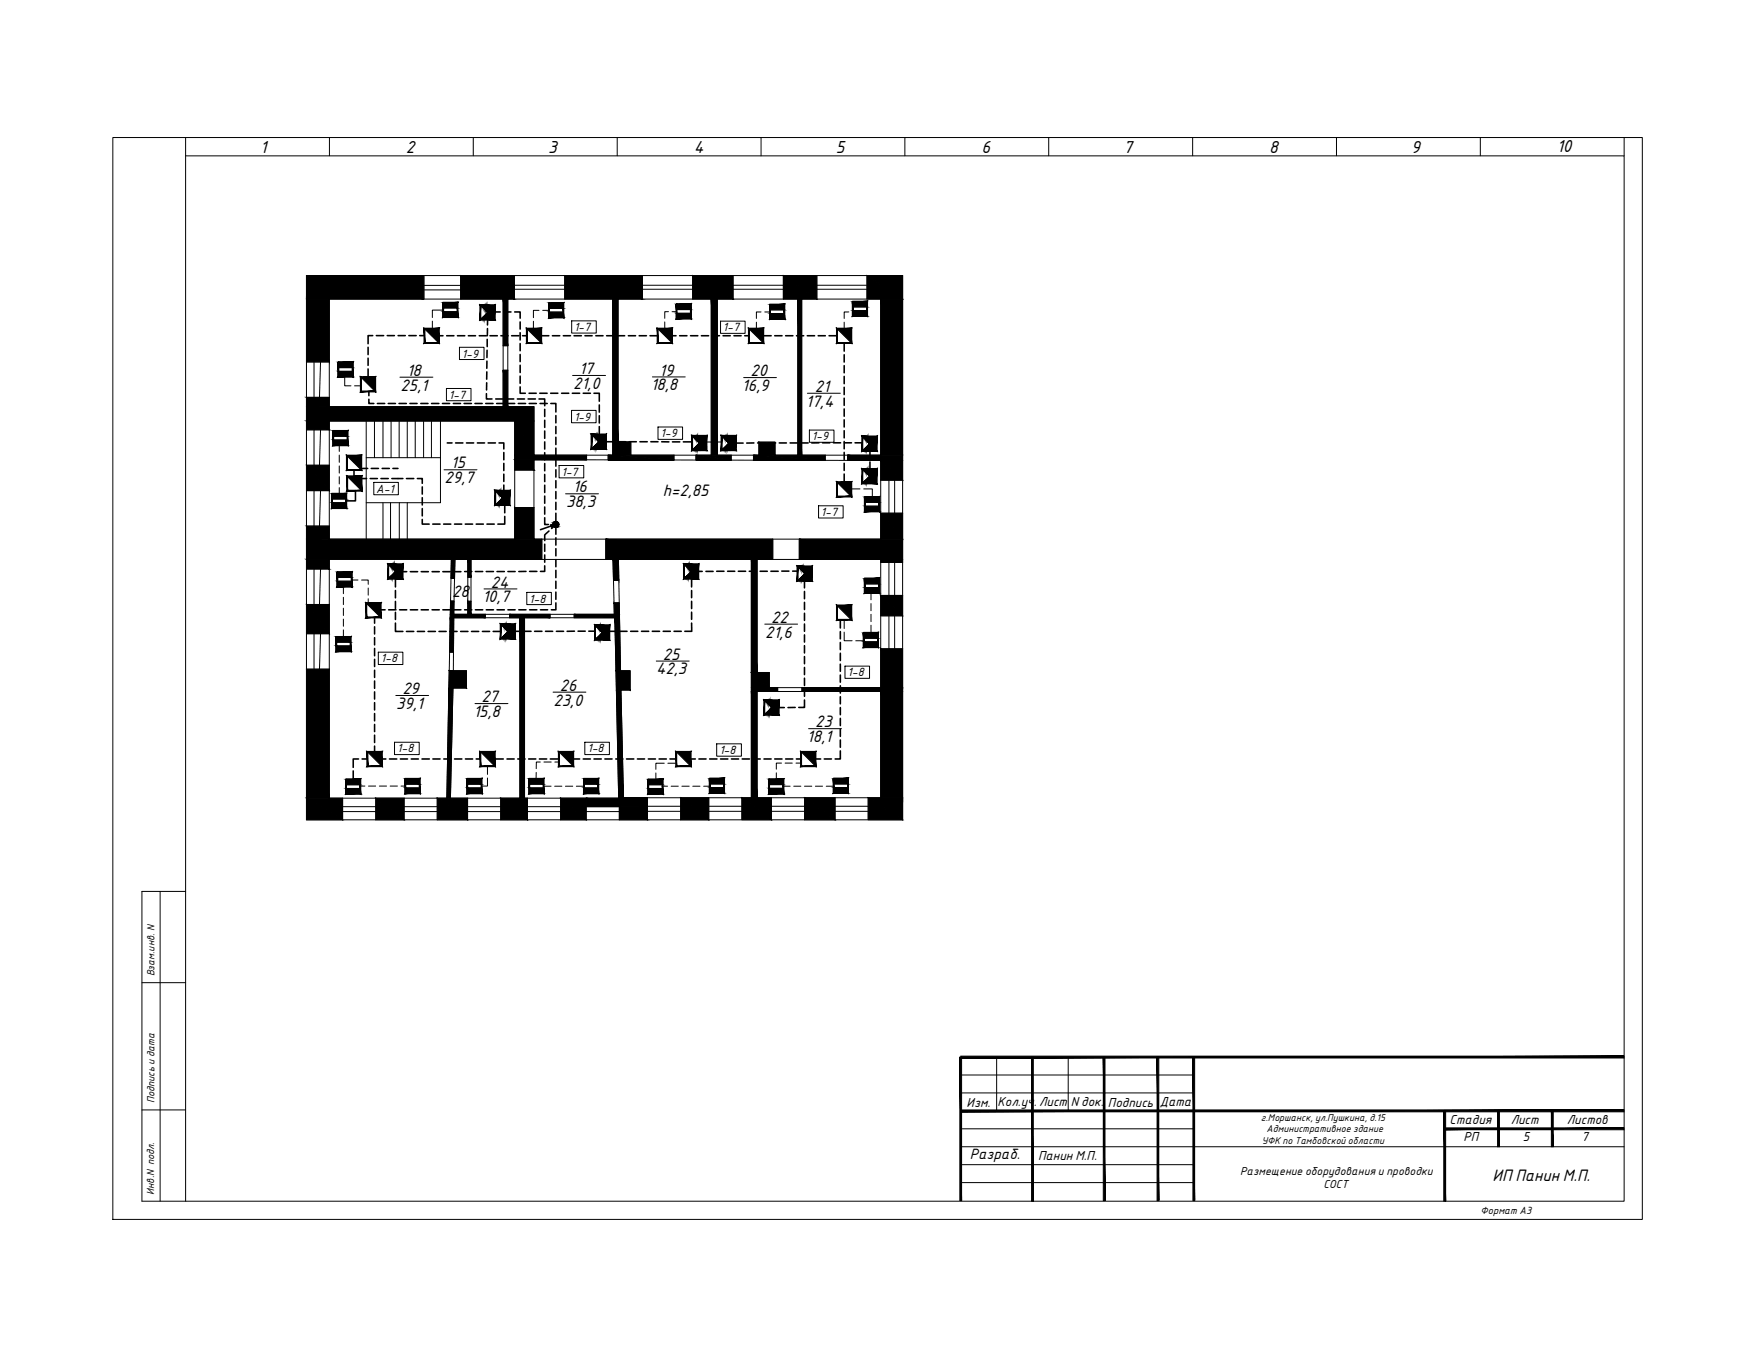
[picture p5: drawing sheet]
<svg xmlns="http://www.w3.org/2000/svg" width="279mm" height="216mm" viewBox="0 0 279 216" stroke-linecap="round" stroke-linejoin="round" font-family="sans-serif">
<defs><g id="words">
<g font-size="2.7">
<text x="41.5" y="24.4">1</text>
<text x="64.7" y="24.4">2</text>
<text x="87.3" y="24.3">3</text>
<text x="110.6" y="24.3">4</text>
<text x="133.2" y="24.3">5</text>
<text x="156.4" y="24.3">6</text>
<text x="179.1" y="24.3">7</text>
<text x="202.3" y="24.3">8</text>
<text x="224.9" y="24.3">9</text>
<text x="248.1" y="24.3">10</text>
</g>
<g font-size="2.5">
<text x="64.8" y="59.9">18</text>
<text x="92.3" y="59.6">17</text>
<text x="105.1" y="59.8">19</text>
<text x="119.6" y="60">20</text>
<text x="63.8" y="62.3">25,1</text>
<text x="91.3" y="62">21,0</text>
<text x="103.7" y="62.2">18,8</text>
<text x="118.3" y="62.3">16,9</text>
<text x="128.4" y="64.8">17,4</text>
<text x="129.9" y="62.4">21</text>
<text x="70.9" y="77">29,7</text>
<text x="71.9" y="74.6">15</text>
<text x="90.2" y="80.8">38,3</text>
<text x="91.3" y="78.5">16</text>
<text x="105.7" y="79.1">h=2,85</text>
<text x="72.1" y="95">28</text>
<text x="76.9" y="96">10,7</text>
<text x="78.2" y="93.6">24</text>
<text x="122" y="101.6">21,6</text>
<text x="122.9" y="99.3">22</text>
<text x="104.6" y="107.5">42,3</text>
<text x="105.7" y="105.1">25</text>
<text x="63.2" y="113">39,1</text>
<text x="64.1" y="110.6">29</text>
<text x="76.7" y="111.9">27</text>
<text x="88.2" y="112.4">23,0</text>
<text x="89.3" y="110.1">26</text>
<text x="75.5" y="114.2">15,8</text>
<text x="128.6" y="118.2">18,1</text>
<text x="129.9" y="115.9">23</text>
<text x="237.9" y="188.2">ИП Панин М.П.</text>
</g>
<text font-size="2.3" x="154.6" y="184.7">Разраб.</text>
<g font-size="2">
<text x="154.1" y="176.4">Изм.</text>
<text x="159" y="176.3">Кол.уч.</text>
<text x="165.6" y="176.3">Лист</text>
<text x="170.7" y="176.3">N док.</text>
<text x="176.6" y="176.4">Подпись</text>
<text x="184.8" y="176.3">Дата</text>
<text x="231" y="179.1">Стадия</text>
<text x="240.8" y="179.1">Лист</text>
<text x="249.7" y="179.1">Листов</text>
<text x="165.5" y="184.8">Панин М.П.</text>
<text x="233.2" y="181.8">РП</text>
<text x="242.7" y="181.8">5</text>
<text x="252.1" y="181.8">7</text>
</g>
<g font-size="1.8">
<text x="91.5" y="52.7">1-7</text>
<text x="115.2" y="52.8">1-7</text>
<text x="73.6" y="57">1-9</text>
<text x="71.5" y="63.5">1-7</text>
<text x="91.5" y="67">1-9</text>
<text x="105.3" y="69.7">1-9</text>
<text x="129.4" y="70.2">1-9</text>
<text x="89.5" y="75.8">1-7</text>
<text x="59.9" y="78.5">A-1</text>
<text x="130.8" y="82.2">1-7</text>
<text x="84.4" y="96">1-8</text>
<text x="60.7" y="105.5">1-8</text>
<text x="135.1" y="107.8">1-8</text>
<text x="63.3" y="119.9">1-8</text>
<text x="93.6" y="119.9">1-8</text>
<text x="114.7" y="120.2">1-8</text>
<text x="197.6" y="187.1">Размещение оборудования и проводки</text>
<text x="210.9" y="189.3">СОСТ</text>
</g>
<g font-size="1.6">
<text x="24.6" y="155.6" transform="rotate(-90 24.6 155.6)">Взам.инв. N</text>
<text x="24.6" y="175.8" transform="rotate(-90 24.6 175.8)">Подпись и дата</text>
<text x="24.6" y="190.4" transform="rotate(-90 24.6 190.4)">Инв.N подл.</text>
<text x="236" y="193.4">Формат А3</text>
</g>
<g font-size="1.5">
<text x="201" y="178.6">г.Моршанск, ул.Пушкина, д.15</text>
<text x="201.1" y="182.2">УФК по Тамбовской области</text>
<text x="201.9" y="180.4">Административное здание</text>
</g>
</g></defs>
<!-- layer: DESC -->
<g fill="none" stroke="#000" stroke-width=".16">
<path d="M18 21.9h243.8v172.4h-243.8zM29.6 24.8h229.3v166.6h-236.3v-49.4h7M29.6 21.9v169.5M52.5 21.9v2.9M75.4 21.9v2.9M98.4 21.9v2.9M121.3 21.9v2.9M144.2 21.9v2.9M167.1 21.9v2.9M190.1 21.9v2.9M213 21.9v2.9M235.9 21.9v2.9"/>
<path d="M258.9 21.9v2.9M53.9 57.7h2.3v.9h-2.3zM53.9 59.2h2.3v.8h-2.3zM68.9 51.2v1.2M70.5 49.4h-1.6v1.2M70.6 48.2h2.3v.9h-2.3zM70.6 49.7h2.3v.8h-2.3zM73.2 55.3h3.9v2h-3.9zM85 51.2v1.2M85.9 49.5h-.9v1.1M86.5 49.5h.9M87.5 48.3h2.3v.8h-2.3z"/>
<path d="M87.5 49.7h2.3v.9h-2.3zM91.1 51.1h3.9v2h-3.9zM91.3 59.8h5.2M106 51.3v1.1M106.5 49.7h-.5v1M107.1 49.7h.6M107.8 48.5h2.3v.8h-2.3zM107.8 49.9h2.3v.9h-2.3zM114.8 51.2h4v1.9h-4zM120.6 51.3v1.1M121.3 49.7h-.7v1M121.9 49.7h.7"/>
<path d="M122.7 48.5h2.3v.9h-2.3zM122.7 50h2.3v.8h-2.3zM134.5 51.3v1.1M135.3 49.7h-.8v1M135.9 49.7h.7M135.9 48.1h2.3v.8h-2.3zM135.9 49.5h2.3v.8h-2.3zM52.9 78.7h2.3v.8h-2.3zM53.1 68.7h2.3v.8h-2.3zM53.1 70.1h2.3v.9h-2.3zM54.1 71v.9M54.1 72.5v1.2"/>
<path d="M54.1 74.2v1.2M54.1 76v1.1M54.1 77.7v.9M54.9 60.1v1.4h1M56.5 61.5h1M59.6 76.9h3.9v1.9h-3.9zM63.7 60.1h5.3M70.8 74.9h5.2M71.2 61.9h3.9v1.9h-3.9zM89.1 74.2h3.9v1.9h-3.9zM90.1 78.7h5.3M91.1 65.4h3.9v2h-3.9z"/>
<path d="M104 60.1h5.2M104.9 68h3.9v2h-3.9zM112.6 70.4h2.4M118.5 60.2h5.3M128.7 62.7h5.2M129 68.5h3.9v2h-3.9zM135.7 77.9h1.4M137.7 77.9h1.3v1.2M52.9 80.1h2.3v.8h-2.3zM53.8 91.2h2.2v.8h-2.2zM53.8 92.6h2.2v.9h-2.2zM54.7 93.5v1.1"/>
<path d="M54.7 95.2v1.1M54.7 96.9v1.2M54.7 98.6v1.2M56 92.4h1.1M57.6 92.4h1.1v.7M58.7 93.7v1.1M58.7 95.4v.7M77.1 93.8h5.3M84 94.4h3.9v1.9h-3.9zM121.9 99.4h5.2M130.5 80.6h3.9v1.9h-3.9zM134.5 98.8v1.3"/>
<path d="M137.8 92.2h2.3v.8h-2.3zM137.8 93.6h2.3v.9h-2.3zM137.9 80.7h2.2v.8h-2.2zM138.8 94.5v1.1M138.8 96.2v1.1M138.8 97.9v1.1M138.8 99.6v1.1M53.6 101.5h2.3v.8h-2.3zM53.6 102.9h2.3v.9h-2.3zM54.7 100.4v1.1M60.3 103.9h3.9v2h-3.9zM62.9 118.3h3.9v1.9h-3.9z"/>
<path d="M63.1 110.8h5.2M75.7 112.1h5.3M88.2 110.3h5.2M93.2 118.3h3.9v1.9h-3.9zM104.6 105.3h5.2M114.2 118.5h4v2h-4zM128.9 116.1h5.2M134.5 100.7v1.4h1.3M134.7 106.1h3.9v2h-3.9zM136.4 102.1h1.3M137.7 100.8h2.2v.9h-2.2zM137.7 102.3h2.2v.8h-2.2z"/>
<path d="M55.2 124.2h2.2v.8h-2.2zM55.2 125.6h2.2v.9h-2.2zM57.5 125.3h.7M58.7 125.3h1.2M60.5 125.3h1.1M62.2 125.3h1.1M63.9 125.3h.7M64.6 124.1h2.3v.9h-2.3zM64.6 125.5h2.3v.9h-2.3zM74.5 124.1h2.2v.9h-2.2zM74.5 125.5h2.2v.9h-2.2zM77.7 124v1.3h-.9"/>
<path d="M77.7 122.1v1.3M84.3 124.1h2.3v.9h-2.3zM84.3 125.5h2.3v.9h-2.3zM85.5 123.1l-.1 1M86.1 121.4h-.6v1.1M86.6 125.3h1.2M86.7 121.4h1.2M88.4 125.3h1.1M88.4 121.4h.7M90.1 125.3h1.2M91.9 125.3h1.2M93.1 124.1h2.2v.9h-2.2z"/>
<path d="M93.1 125.5h2.2v.9h-2.2zM103.3 124.2h2.3v.8h-2.3zM103.3 125.6h2.3v.9h-2.3zM104.5 123.2v.9M105.5 125.3h.9M105.9 121.6h-1.4v1M106.4 121.6h1.4M107 125.3h1.1M108.7 125.3h1.1M110.4 125.3h1.2M112.2 125.3h.8M113.1 124.1h2.3v.8h-2.3z"/>
<path d="M113.1 125.5h2.3v.8h-2.3zM122.6 124.2h2.3v.8h-2.3zM122.6 125.6h2.3v.9h-2.3zM123.7 123.1v1M124.6 121.6h-.9v1M124.9 125.3h1M125.1 121.6h1.2M126.5 125.3h1.1M126.9 121.6h.8M128.2 125.3h1.2M130 125.3h1.1M131.7 125.3h1"/>
<path d="M132.9 124.1h2.3v.8h-2.3zM132.9 125.5h2.3v.9h-2.3zM22.6 156.6h7M25.5 142v49.4M22.6 176.9h7M153.1 171.3h37.2M153.1 174.1h37.2M153.1 179.9h37.2M158.8 168.4v8.6M170.3 168.4v8.6M153.1 182.7h105.7M153.1 188.4h37.2"/>
<path d="M153.1 185.6h37.2"/>
</g>
<g fill="#000" stroke="#000" stroke-width=".16">
<path d="M67.7 52.4h2.2v2.2zM84 52.4h2.2v2.2zM104.9 52.4h2.1l.1 2.2zM119.4 52.4h2.2v2.2zM133.5 52.4h2.1v2.2zM55.3 72.7h2.2v2.1zM55.4 76h2.1l.1 2.1zM57.6 60.2h2.1v2.1zM85.1 73.2l8.4 .1zM96.9 72.5h10.5v.8zM110.9 72.5h5.6v.8zM120.1 72.5h11.4v.8z"/>
<path d="M135.1 73.4h8.8zM133.5 76.9h2.1v2.2zM58.4 96.2h2.2v2.1zM71.7 98.4h.6v5.5zM71.8 95.8h.6zM71.9 89.1h.6l-.1 3zM97.7 89.1h.9v3.3zM97.9 96.1h.8zM133.5 96.5h2.1v2.2zM58.6 119.9h2.2v2.1zM71.6 106.9h.5zM76.6 119.9h2.2v2.1z"/>
<path d="M89.1 119.9h2.2v2.1zM107.9 119.9h2.1v2.1zM127.8 119.9h2.1v2.1z"/>
<path d="M48.8 47.7l3.7 10v-10zM48.8 47.7l3.7 10h-3.7z"/>
<path d="M53.9 57.6v.2l2.4-.2zM53.9 57.8l2.4-.2-.2 .2zM56.1 57.8l.2 2.3v-2.5zM56.1 57.8l.2 2.3-.2-.2zM53.8 60.1h2.5l-.2-.2zM53.8 60.1l.2-.2h2.1zM53.8 57.7v2.4l.2-.2zM53.8 57.7h.2v2.2z"/>
<path d="M53.9 57.7l2.3 .9v-.9zM53.9 57.7l2.3 .9h-2.3z"/>
<path d="M53.9 59.2l2.3 .8v-.8zM53.9 59.2l2.3 .8h-2.3z"/>
<path d="M48.8 43.9l18.8 3.8v-3.8zM48.8 43.9l18.8 3.8h-18.8z"/>
<path d="M67.6 52.3l.1 .1 2.3-.1zM67.7 52.4l2.3-.1-.1 .1zM70 52.3l-.1 .1 .1 2.3zM69.9 52.4l.1 2.3-.1-.1zM67.6 54.7h2.4l-.1-.1zM67.6 54.7l.1-.1h2.2zM67.6 52.3v2.4l.1-.1zM67.6 52.3l.1 .1v2.2z"/>
<path d="M70.6 48.2v.1l2.4-.1zM70.6 48.3l2.4-.1-.2 .1zM73 48.2l-.2 .1 .2 2.3zM72.8 48.3l.2 2.3-.2-.2zM70.6 50.6h2.4l-.2-.2zM70.6 50.6l.1-.2h2.1zM70.6 48.2v2.4l.1-.2zM70.6 48.2h.1v2.2z"/>
<path d="M70.6 48.2l2.3 .9v-.9zM70.6 48.2l2.3 .9h-2.3z"/>
<path d="M70.6 49.7l2.3 .8v-.8zM70.6 49.7l2.3 .8h-2.3z"/>
<path d="M76.9 48.7h.1l-.1 .2zM77 48.7l-.1 .2h.1z"/>
<path d="M77 50.7v.2h-.1zM76.9 50.7v.2l.1-.2z"/>
<path d="M77 48.7h.2l-.2 .3zM77.2 48.7l-.2 .3h.2z"/>
<path d="M77.1 48.7h.2l-.2 .5zM77.3 48.7l-.2 .5h.2z"/>
<path d="M77.2 50.6v.3h-.2zM77 50.6v.3l.2-.3z"/>
<path d="M77.3 50.4v.5h-.2zM77.1 50.4v.5l.2-.5z"/>
<path d="M77.3 48.7h.1l-.1 .6zM77.4 48.7l-.1 .6h.1z"/>
<path d="M77.4 48.7h.2l-.2 .8zM77.6 48.7l-.2 .8h.2z"/>
<path d="M77.4 50.3v.6h-.1zM77.3 50.3v.6l.1-.6z"/>
<path d="M77.6 50.1v.8h-.2zM77.4 50.1v.8l.2-.8z"/>
<path d="M77.6 48.7h.1l-.1 .9zM77.7 48.7l-.1 .9h.1z"/>
<path d="M77.7 48.7h.2l-.2 2.2zM77.9 48.7l-.2 2.2h.2z"/>
<path d="M77.7 50v.9h-.1zM77.6 50v.9l.1-.9z"/>
<path d="M77.7 49.7l.1 .2-1.2 .9zM76.6 50.8l.2 .2 1-1.1z"/>
<path d="M77.8 48.7h.2l-.2 2.2zM78 48.7l-.2 2.2h.2z"/>
<path d="M76.8 48.6l1 1.1-.1 .1zM76.8 48.6l-.1 .1 1 1.1z"/>
<path d="M78 48.7h.2l-.2 2.2zM78.2 48.7l-.2 2.2 .2-.1z"/>
<path d="M78.2 48.7h.1l-.1 2.1zM78.3 48.7l-.1 2.1h.1z"/>
<path d="M78.3 48.7h.2l-.2 2.1zM78.5 48.7l-.2 2.1h.2z"/>
<path d="M78.5 48.7h.1l-.1 2.1zM78.6 48.7l-.1 2.1h.1z"/>
<path d="M78.6 48.7h.2l-.2 2.1zM78.8 48.7l-.2 2.1h.2z"/>
<path d="M78.9 48.6v2.4l-.1-.2zM78.9 48.6l-.1 .1v2.1zM76.5 48.6h2.4l-.1 .1zM76.5 48.6l.1 .1h2.2zM76.5 48.6l.1 .1-.1 2.3zM76.6 48.7l-.1 2.3 .1-.2zM76.5 51l.1-.2 2.3 .2zM76.6 50.8l2.3 .2-.1-.2z"/>
<path d="M80.2 47.7l.7 7.4v-7.4zM80.2 47.7l.7 7.4h-.7z"/>
<path d="M80.2 59l.7 5.8v-5.8zM80.2 59l.7 5.8h-.7z"/>
<path d="M73.4 43.9l8.6 3.8v-3.8zM73.4 43.9l8.6 3.8h-8.6z"/>
<path d="M83.9 52.3l.1 .1 2.3-.1zM84 52.4l2.3-.1-.1 .1zM86.3 52.3l-.1 .1 .1 2.3zM86.2 52.4l.1 2.3-.1-.1zM83.9 54.7h2.4l-.1-.1zM83.9 54.7l.1-.1h2.2zM83.9 52.3v2.4l.1-.1zM83.9 52.3l.1 .1v2.2z"/>
<path d="M87.5 48.2v.2l2.4-.2zM87.5 48.4l2.4-.2-.2 .2zM89.9 48.2l-.2 .2 .2 2.3zM89.7 48.4l.2 2.3-.2-.2zM87.4 50.7h2.5l-.2-.2zM87.6 50.5h2.1l-2.3 .2zM87.4 48.3v2.4l.2-.2zM87.4 48.3h.2v2.2z"/>
<path d="M87.5 48.3l2.3 .8v-.8zM87.5 48.3l2.3 .8h-2.3z"/>
<path d="M87.5 49.7l2.3 .9v-.9zM87.5 49.7l2.3 .9h-2.3z"/>
<path d="M97.7 47.7l.8 22.7v-22.7zM97.7 47.7l.8 22.7h-.8z"/>
<path d="M90 43.9l12.4 3.8v-3.8zM90 43.9l12.4 3.8h-12.4z"/>
<path d="M104.7 52.3l.2 .1 2.3-.1zM104.9 52.4l2.3-.1-.2 .1zM107.2 52.3l-.2 .1 .2 2.3zM107 52.4l.2 2.3-.2-.1zM104.7 54.7h2.5l-.2-.1zM104.7 54.7l.2-.1h2.1zM104.7 52.3v2.4l.2-.1zM104.7 52.3l.2 .1v2.2z"/>
<path d="M107.8 48.4v.1l2.4-.1zM107.8 48.5l2.4-.1-.2 .1zM110.2 48.4l-.2 .1 .2 2.3zM110 48.5l.2 2.3-.2-.1zM107.8 50.8h2.4l-.2-.1zM107.8 50.8l.1-.1h2.1zM107.8 48.5v2.3l.1-.1zM107.8 48.5h.1v2.2z"/>
<path d="M107.8 48.5l2.3 .8v-.8zM107.8 48.5l2.3 .8h-2.3z"/>
<path d="M107.8 49.9l2.3 .9v-.9zM107.8 49.9l2.3 .9h-2.3z"/>
<path d="M113.4 47.7l.9 24.8v-24.8zM113.4 47.7l.9 24.8h-.9z"/>
<path d="M110.4 43.9l6.4 3.8v-3.8zM110.4 43.9l6.4 3.8h-6.4z"/>
<path d="M119.3 52.3l.1 .1 2.3-.1zM119.4 52.4l2.3-.1-.1 .1zM121.7 52.3l-.1 .1 .1 2.3zM121.6 52.4l.1 2.3-.1-.1zM119.3 54.7h2.4l-.1-.1zM119.3 54.7l.1-.1h2.2zM119.3 52.3v2.4l.1-.1zM119.3 52.3l.1 .1v2.2z"/>
<path d="M122.7 48.5v.1l2.4-.1zM122.7 48.6l2.4-.1-.2 .1zM125.1 48.5l-.2 .1 .2 2.3zM124.9 48.6l.2 2.3-.2-.2zM122.7 50.9h2.4l-.2-.2zM122.7 50.9l.1-.2h2.1zM122.7 48.5v2.4l.1-.2zM122.7 48.5h.1v2.2z"/>
<path d="M122.7 48.5l2.3 .9v-.9zM122.7 48.5l2.3 .9h-2.3z"/>
<path d="M122.7 50l2.3 .8v-.8zM122.7 50l2.3 .8h-2.3z"/>
<path d="M127.2 47.7l.6 24.8v-24.8zM127.2 47.7l.6 24.8h-.6z"/>
<path d="M124.9 43.9l5.3 3.8v-3.8zM124.9 43.9l5.3 3.8h-5.3z"/>
<path d="M133.3 52.3l.2 .1 2.3-.1zM133.5 52.4l2.3-.1-.2 .1zM135.8 52.3l-.2 .1 .2 2.3zM135.6 52.4l.2 2.3-.2-.1zM133.3 54.7h2.5l-.2-.1zM133.3 54.7l.2-.1h2.1zM133.3 52.3v2.4l.2-.1zM133.3 52.3l.2 .1v2.2z"/>
<path d="M135.9 48v.1l2.4-.1zM135.9 48.1l2.4-.1-.2 .1zM138.3 48l-.2 .1 .2 2.3zM138.1 48.1l.2 2.3-.2-.1zM135.8 50.4h2.5l-.2-.1zM135.8 50.4l.2-.1h2.1zM135.8 48.1v2.3l.2-.1zM135.8 48.1h.2v2.2z"/>
<path d="M135.9 48.1l2.3 .8v-.8zM135.9 48.1l2.3 .8h-2.3z"/>
<path d="M135.9 49.5l2.3 .8v-.8zM135.9 49.5l2.3 .8h-2.3z"/>
<path d="M138.2 43.9l5.7 3.8v-3.8zM138.2 43.9l5.7 3.8h-5.7z"/>
<path d="M140.4 47.7l3.5 24.8v-24.8zM140.4 47.7l3.5 24.8h-3.5z"/>
<path d="M48.8 63.3l3.7 1.5v-1.5zM48.8 63.3l3.7 1.5h-3.7z"/>
<path d="M48.8 67.1l3.7 1.4v-1.4zM48.8 67.1l3.7 1.4h-3.7z"/>
<path d="M48.8 74.1l3.7 4.1v-4.1zM48.8 74.1l3.7 4.1h-3.7z"/>
<path d="M52.9 78.6v.1l2.4-.1zM52.9 78.7l2.4-.1-.2 .1zM55.3 78.6l-.2 .1 .2 2.3zM55.1 78.7l.2 2.3-.2-.1zM52.8 81h2.5l-.2-.1zM53 80.9h2.1l-2.3 .1zM52.8 78.7v2.3l.2-.1zM52.8 78.7h.2v2.2z"/>
<path d="M53.1 68.6v.2l2.4-.2zM53.1 68.8l2.4-.2-.2 .2zM55.5 68.6l-.2 .2 .2 2.2zM55.3 68.8l.2 2.2-.2-.1zM53 71h2.5l-.2-.1zM53.2 70.9h2.1l-2.3 .1zM53 68.7v2.3l.2-.1zM53 68.7h.2v2.2z"/>
<path d="M52.9 78.7l2.3 .8v-.8zM52.9 78.7l2.3 .8h-2.3z"/>
<path d="M55.2 72.5l.2 .2 2.3-.2zM55.4 72.7l2.3-.2-.2 .2zM57.7 72.5l-.2 .2 .2 2.3zM57.5 72.7l.2 2.3-.2-.2zM55.2 75h2.5l-.2-.2zM55.2 75l.2-.2h2.1zM55.2 72.5v2.5l.2-.2zM55.2 72.5l.2 .2v2.1z"/>
<path d="M55.3 75.8l.1 .2 2.3-.2zM55.4 76l2.3-.2-.2 .2zM57.7 75.8l-.2 .2 .2 2.3zM57.5 76l.2 2.3-.2-.2zM55.3 78.3h2.4l-.2-.2zM55.4 78.1h2.1l-2.2 .2zM55.3 75.8v2.5l.1-.2zM55.3 75.8l.1 .2v2.1z"/>
<path d="M53.1 68.7l2.3 .8v-.8zM53.1 68.7l2.3 .8h-2.3z"/>
<path d="M53.1 70.1l2.3 .9v-.9zM53.1 70.1l2.3 .9h-2.3z"/>
<path d="M57.4 60l.2 .2 2.3-.2zM57.6 60.2l2.3-.2-.2 .2zM59.9 60l-.2 .2 .2 2.2zM59.7 60.2l.2 2.2-.2-.1zM57.4 62.4h2.5l-.2-.1zM57.4 62.4l.2-.1h2.1zM57.4 60v2.4l.2-.1zM57.4 60l.2 .2v2.1z"/>
<path d="M79.2 78.2h.2l-.2 .2zM79.4 78.2l-.2 .2h.2z"/>
<path d="M79.4 78.2h.1l-.1 .4zM79.5 78.2l-.1 .4h.1z"/>
<path d="M79.5 78.2h.2l-.2 .5zM79.7 78.2l-.2 .5h.2z"/>
<path d="M79.7 78.2h.1l-.1 .6zM79.8 78.2l-.1 .6h.1z"/>
<path d="M79.8 78.2h.1l-.1 .8zM79.9 78.2l-.1 .8h.1z"/>
<path d="M79.9 78.2h.2l-.2 .9zM80.1 78.2l-.2 .9h.2z"/>
<path d="M80.1 78.2h.1l-.1 2.2zM80.2 78.2l-.1 2.2h.1z"/>
<path d="M80.1 79.3l.1 .1-1.2 1zM79 80.4l.1 .1 1.1-1.1z"/>
<path d="M80.2 78.2h.2l-.2 2.2zM80.4 78.2l-.2 2.2h.2z"/>
<path d="M79.1 78.2l1.1 1.1-.1 .1zM79.1 78.2l-.1 .1 1.1 1.1z"/>
<path d="M80.4 78.2h.1l-.1 2.2zM80.5 78.2l-.1 2.2h.1z"/>
<path d="M80.5 78.2h.2l-.2 2.2zM80.7 78.2l-.2 2.2h.2z"/>
<path d="M80.7 78.2h.1l-.1 2.2zM80.8 78.2l-.1 2.2h.1z"/>
<path d="M80.8 78.2h.2l-.2 2.2zM81 78.2l-.2 2.2h.2z"/>
<path d="M81 78.2h.1l-.1 2.2zM81.1 78.2l-.1 2.2h.1z"/>
<path d="M48.8 64.8l36.3 2.3v-2.3zM48.8 64.8l36.3 2.3h-36.3z"/>
<path d="M82 67.1l3.1 5.4v-5.4zM82 67.1l3.1 5.4h-3.1z"/>
<path d="M82 73.2l3.1 1.7v-1.7zM82 73.2l3.1 1.7h-3.1z"/>
<path d="M82 72.5l11.5 .7v-.7zM82 72.5l11.5 .7h-11.5z"/>
<path d="M94.6 69.3h.2l-.2 .2zM94.8 69.3l-.2 .2h.2z"/>
<path d="M94.7 69.3h.2l-.2 .3zM94.9 69.3l-.2 .3h.2z"/>
<path d="M94.8 71.3v.2h-.2zM94.6 71.3v.2l.2-.2z"/>
<path d="M94.9 71.1v.4h-.2zM94.7 71.1v.4l.2-.4z"/>
<path d="M94.9 69.3h.1l-.1 .5zM95 69.3l-.1 .5h.1z"/>
<path d="M95 69.3h.2l-.2 .6zM95.2 69.3l-.2 .6h.2z"/>
<path d="M95 71v.5h-.1zM94.9 71v.5l.1-.5z"/>
<path d="M95.2 69.3h.1l-.1 .7zM95.3 69.3l-.1 .7h.1z"/>
<path d="M95.2 70.9v.6h-.2zM95 70.9v.6l.2-.6z"/>
<path d="M95.3 69.3h.2l-.2 .9zM95.5 69.3l-.2 .9h.2z"/>
<path d="M95.3 70.7v.8h-.1zM95.2 70.7v.8l.1-.8z"/>
<path d="M95.4 69.3h.2l-.2 2.2zM95.6 69.3l-.2 2.2h.2z"/>
<path d="M95.5 70.6v.9h-.2zM95.3 70.6v.9l.2-.9z"/>
<path d="M95.5 70.3l.1 .1-1.2 1zM94.4 71.4l.1 .2 1.1-1.2z"/>
<path d="M95.6 69.3h.1l-.1 2.2zM95.7 69.3l-.1 2.2h.1z"/>
<path d="M94.5 69.2l1.1 1.1-.1 .1zM94.4 69.3l1.1 1.1-1-1.2z"/>
<path d="M95.7 69.3h.2l-.2 2.2zM95.9 69.3l-.2 2.2h.2z"/>
<path d="M95.9 69.3h.1l-.1 2.2zM96 69.3l-.1 2.2h.1z"/>
<path d="M96 69.3h.2l-.2 2.2zM96.2 69.3l-.2 2.2h.2z"/>
<path d="M96.2 69.3h.1l-.1 2.2zM96.3 69.3l-.1 2.2h.1z"/>
<path d="M96.3 69.3h.2l-.2 2.2zM96.5 69.3l-.2 2.2h.2z"/>
<path d="M96.6 69.2l.1 2.4-.2-.2zM96.6 69.2l-.1 .1v2.1zM94.2 69.2h2.4l-.1 .1zM94.2 69.2l.2 .1h2.1zM94.2 69.2l.2 .1-.2 2.3zM94.4 69.3l-.2 2.3 .2-.2zM94.2 71.6l.2-.2 2.3 .2zM94.4 71.4l2.3 .2-.2-.2z"/>
<path d="M96.9 72.5v.8h10.5zM96.9 73.3h10.5z"/>
<path d="M97.7 70.4l2.8 2.1v-2.1zM97.7 70.4l2.8 2.1h-2.8z"/>
<path d="M110.6 69.5h.2l-.2 .2zM110.8 69.5l-.2 .2h.2z"/>
<path d="M110.8 69.5h.1l-.1 .3zM110.9 69.5l-.1 .3h.1z"/>
<path d="M110.8 71.5v.2h-.2zM110.6 71.5v.2l.2-.2z"/>
<path d="M110.9 69.5h.2l-.2 .5zM111.1 69.5l-.2 .5h.2z"/>
<path d="M110.9 71.4v.3h-.1zM110.8 71.4v.3l.1-.3z"/>
<path d="M110.9 72.5v.8h5.6zM110.9 73.3h5.6z"/>
<path d="M111 69.5h.2l-.2 .6zM111.2 69.5l-.2 .6h.2z"/>
<path d="M111.1 71.2v.5h-.2zM110.9 71.2v.5l.2-.5z"/>
<path d="M111.2 69.5h.1l-.1 .8zM111.3 69.5l-.1 .8h.1z"/>
<path d="M111.2 71.1v.6h-.2zM111 71.1v.6l.2-.6z"/>
<path d="M111.3 69.5h.2l-.2 .9zM111.5 69.5l-.2 .9h.2z"/>
<path d="M111.4 70.9v.8h-.2zM111.2 70.9v.8l.2-.8z"/>
<path d="M111.5 69.5h.1l-.1 2.2zM111.6 69.5l-.1 2.2h.1z"/>
<path d="M111.5 70.8v.9h-.2zM111.3 70.8v.9l.2-.9z"/>
<path d="M111.5 70.6l.1 .1-1.2 1zM110.4 71.7l.1 .1 1.1-1.1z"/>
<path d="M110.5 69.4l1.1 1.1-.1 .1zM110.5 69.4l-.1 .1 1.1 1.1z"/>
<path d="M111.6 69.5h.2l-.2 2.2zM111.8 69.5l-.2 2.2h.2z"/>
<path d="M111.8 69.5h.1l-.1 2.2zM111.9 69.5l-.1 2.2h.1z"/>
<path d="M111.9 69.5h.1l-.1 2.2zM112 69.5l-.1 2.2h.2z"/>
<path d="M112 69.5h.2l-.2 2.2zM112.2 69.5l-.2 2.2h.2z"/>
<path d="M112.2 69.5h.2l-.2 2.2zM112.4 69.5l-.2 2.2h.2z"/>
<path d="M112.4 69.5h.1l-.1 2.2zM112.5 69.5l-.1 2.2h.1z"/>
<path d="M112.7 69.4v2.4l-.2-.1zM112.7 69.4l-.2 .1v2.2zM110.2 69.4h2.5l-.2 .1zM110.2 69.4l.2 .1h2.1zM110.2 69.4l.2 .1-.2 2.3zM110.4 69.5l-.2 2.3 .2-.1zM110.2 71.8l.2-.1 2.3 .1zM110.4 71.7l2.3 .1-.2-.1z"/>
<path d="M115.3 69.5h.2l-.2 .2zM115.5 69.5l-.2 .2h.2z"/>
<path d="M115.5 69.5h.1l-.1 .3zM115.6 69.5l-.1 .3h.1z"/>
<path d="M115.5 71.5v.2h-.2zM115.3 71.5v.2l.2-.2z"/>
<path d="M115.6 69.5h.2l-.2 .5zM115.8 69.5l-.2 .5h.2z"/>
<path d="M115.6 71.4v.3h-.1zM115.5 71.4v.3l.1-.3z"/>
<path d="M115.7 69.5h.2l-.2 .6zM115.9 69.5l-.2 .6h.2z"/>
<path d="M115.8 71.2v.5h-.2zM115.6 71.2v.5l.2-.5z"/>
<path d="M115.9 69.5h.1l-.1 .8zM116 69.5l-.1 .8h.1z"/>
<path d="M115.9 71.1v.6h-.2zM115.7 71.1v.6l.2-.6z"/>
<path d="M116 69.5h.2l-.2 .9zM116.2 69.5l-.2 .9h.2z"/>
<path d="M116 70.9v.8h-.1zM115.9 70.9v.8l.1-.8z"/>
<path d="M116.2 69.5h.1l-.1 2.2zM116.3 69.5l-.1 2.2h.1z"/>
<path d="M116.2 70.8v.9h-.2zM116 70.8v.9l.2-.9z"/>
<path d="M116.2 70.6l.1 .1-1.2 1zM115.1 71.7l.1 .1 1.1-1.1z"/>
<path d="M115.2 69.4l1.1 1.1-.1 .1zM115.2 69.4l-.1 .1 1.1 1.1z"/>
<path d="M116.3 69.5h.2l-.2 2.2zM116.5 69.5l-.2 2.2h.2z"/>
<path d="M116.5 69.5h.1l-.1 2.2zM116.6 69.5l-.1 2.2h.1z"/>
<path d="M116.6 69.5h.1l-.1 2.2zM116.7 69.5l-.1 2.2h.2z"/>
<path d="M116.7 69.5h.2l-.2 2.2zM116.9 69.5l-.2 2.2h.2z"/>
<path d="M116.9 69.5h.2l-.2 2.2zM117.1 69.5l-.2 2.2h.2z"/>
<path d="M117.1 69.5h.1l-.1 2.2zM117.2 69.5l-.1 2.2h.1z"/>
<path d="M117.4 69.4v2.4l-.2-.1zM117.4 69.4l-.2 .1v2.2zM114.9 69.4h2.5l-.2 .1zM114.9 69.4l.2 .1h2.1zM114.9 69.4l.2 .1-.2 2.3zM115.1 69.5l-.2 2.3 .2-.1zM114.9 71.8l.2-.1 2.3 .1zM115.1 71.7l2.3 .1-.2-.1z"/>
<path d="M120.1 72.5v.8h11.4zM120.1 73.3h11.4z"/>
<path d="M121 70.4l2.5 2.1v-2.1zM121 70.4l2.5 2.1h-2.5z"/>
<path d="M133.3 76.8l.2 .1 2.3-.1zM133.5 76.9l2.3-.1-.2 .1zM135.8 76.8l-.2 .1 .2 2.3zM135.6 76.9l.2 2.3-.2-.2zM133.3 79.2h2.5l-.2-.2zM133.3 79.2l.2-.2h2.1zM133.3 76.8v2.4l.2-.2zM133.3 76.8l.2 .1v2.1z"/>
<path d="M137.7 69.6h.2l-.2 .2zM137.9 69.6l-.2 .2h.2z"/>
<path d="M137.7 74.8h.2l-.2 .2zM137.9 74.8l-.2 .2h.2z"/>
<path d="M137.9 79.1v.2l2.3-.2zM137.9 79.3l2.3-.2-.1 .2zM140.2 79.1l-.1 .2 .1 2.3zM140.1 79.3l.1 2.3-.1-.2zM137.8 81.6h2.4l-.1-.2zM137.8 81.6l.1-.2h2.2zM137.8 79.2v2.4l.1-.2zM137.8 79.2h.1v2.2z"/>
<path d="M137.9 71.6v.2h-.2zM137.7 71.6v.2l.2-.2z"/>
<path d="M137.9 69.6h.1l-.1 .3zM138 69.6l-.1 .3h.1z"/>
<path d="M137.9 76.8v.2h-.2zM137.7 76.8v.2l.2-.2z"/>
<path d="M137.9 74.8h.1l-.1 .3zM138 74.8l-.1 .3h.1z"/>
<path d="M138 69.6h.2l-.2 .5zM138.2 69.6l-.2 .5h.2z"/>
<path d="M138 74.8h.2l-.2 .4zM138.2 74.8l-.2 .4h.2z"/>
<path d="M138 71.5v.3h-.1zM137.9 71.5v.3l.1-.3z"/>
<path d="M138 76.7v.3h-.1zM137.9 76.7v.3l.1-.3z"/>
<path d="M138.2 71.3v.5h-.2zM138 71.3v.5l.2-.5z"/>
<path d="M138.2 69.6h.1l-.1 .6zM138.3 69.6l-.1 .6h.1z"/>
<path d="M138.2 76.5v.5h-.2zM138 76.5v.5l.2-.5z"/>
<path d="M138.2 74.8h.1l-.1 .6zM138.3 74.8l-.1 .6h.1z"/>
<path d="M138.3 69.6h.1l-.1 .8zM138.4 69.6l-.1 .8h.1z"/>
<path d="M138.3 74.8h.1l-.1 .7zM138.4 74.8l-.1 .7h.1z"/>
<path d="M138.3 71.2v.6h-.1zM138.2 71.2v.6l.1-.6z"/>
<path d="M138.3 76.4v.6h-.1zM138.2 76.4v.6l.1-.6z"/>
<path d="M138.4 69.6h.2l-.2 .9zM138.6 69.6l-.2 .9h.2z"/>
<path d="M138.4 74.8h.2l-.2 .9zM138.6 74.8l-.2 .9h.2z"/>
<path d="M138.5 71v.8h-.2zM138.3 71v.8l.2-.8z"/>
<path d="M138.5 76.2v.8h-.2zM138.3 76.2v.8l.2-.8z"/>
<path d="M138.6 69.6h.1l-.1 2.2zM138.7 69.6l-.1 2.2h.1z"/>
<path d="M138.6 74.8h.1l-.1 2.1zM138.7 74.8l-.1 2.1h.1z"/>
<path d="M138.6 70.9v.9h-.1zM138.4 70.9l.1 .9 .1-.9z"/>
<path d="M138.6 70.7l.1 .1-1.2 1zM137.5 71.8l.1 .1 1.1-1.1z"/>
<path d="M138.6 76.1v.8h-.1zM138.4 76.1l.1 .8 .1-.8z"/>
<path d="M138.6 75.8l.1 .1-1.2 1zM137.5 76.9l.1 .2 1.1-1.2z"/>
<path d="M138.7 69.6h.2l-.2 2.2zM138.9 69.6l-.2 2.2h.2z"/>
<path d="M137.6 69.5l1.1 1.1-.1 .1zM137.5 69.6l1.1 1.1-1-1.2z"/>
<path d="M138.7 74.8h.2l-.2 2.1zM138.9 74.8l-.2 2.1h.2z"/>
<path d="M137.6 74.7l1.1 1.1-.1 .1zM137.5 74.8l1.1 1.1-1-1.2z"/>
<path d="M138.9 69.6h.1l-.1 2.2zM139 69.6l-.1 2.2h.1z"/>
<path d="M138.9 74.8h.1l-.1 2.1zM139 74.8l-.1 2.1h.1z"/>
<path d="M139 69.6h.2l-.2 2.2zM139.2 69.6l-.2 2.2h.2z"/>
<path d="M139 74.8h.2l-.2 2.1zM139.2 74.8l-.2 2.1h.2z"/>
<path d="M139.2 69.6h.1l-.1 2.2zM139.3 69.6l-.1 2.2h.1z"/>
<path d="M139.2 74.8h.1l-.1 2.1zM139.3 74.8l-.1 2.1h.1z"/>
<path d="M139.3 69.6h.2l-.2 2.2zM139.5 69.6l-.2 2.2h.2z"/>
<path d="M139.3 74.8h.2l-.2 2.1zM139.5 74.8l-.2 2.1h.2z"/>
<path d="M139.5 69.6h.1l-.1 2.2zM139.6 69.6l-.1 2.2h.1z"/>
<path d="M139.5 74.8h.1l-.1 2.1zM139.6 74.8l-.1 2.1h.1z"/>
<path d="M139.8 69.5v2.4l-.1-.1zM139.8 69.5l-.1 .1v2.2zM137.4 69.5h2.4l-.1 .1zM137.4 69.5l.1 .1h2.2zM137.4 69.5l.1 .1-.1 2.3zM137.5 69.6l-.1 2.3 .1-.1zM137.5 71.8l2.3 .1h-2.4zM137.5 71.8l2.3 .1-.1-.1z"/>
<path d="M139.8 74.6v2.5l-.1-.2zM139.8 74.6l-.1 .2v2.1zM137.4 74.7l2.4-.1-.1 .2zM137.4 74.7l.1 .1h2.2zM137.4 74.7l.1 .1-.1 2.3zM137.5 74.8l-.1 2.3 .1-.2zM137.4 77.1l.1-.2 2.3 .2zM137.5 76.9l2.3 .2-.1-.2z"/>
<path d="M137.9 79.2l2.2 .9v-.9zM137.9 79.2l2.2 .9h-2.2z"/>
<path d="M135.1 72.5l8.8 .9v-.9zM135.1 72.5l8.8 .9h-8.8zM135.1 73.4h8.8z"/>
<path d="M140.4 73.4l3.5 3.1v-3.1zM140.4 73.4l3.5 3.1h-3.5z"/>
<path d="M48.8 83.8l3.7 2.1v-2.1zM48.8 83.8l3.7 2.1h-3.7z"/>
<path d="M48.8 89.1l3.7 1.6v-1.6zM48.8 89.1l3.7 1.6h-3.7z"/>
<path d="M48.8 96.3l3.7 4.7v-4.7zM48.8 96.3l3.7 4.7h-3.7z"/>
<path d="M53.8 91.1v.2l2.3-.2zM53.8 91.3l2.3-.2-.1 .2zM56.1 91.1l-.1 .2 .1 2.2zM56 91.3l.1 2.2-.1-.1zM53.7 93.5h2.4l-.1-.1zM53.7 93.5l.1-.1h2.2zM53.7 91.2v2.3l.1-.1zM53.7 91.2h.1v2.2z"/>
<path d="M52.9 80.1l2.3 .8v-.8zM52.9 80.1l2.3 .8h-2.3z"/>
<path d="M53.8 91.2l2.2 .8v-.8zM53.8 91.2l2.2 .8h-2.2z"/>
<path d="M53.8 92.6l2.2 .9v-.9zM53.8 92.6l2.2 .9h-2.2z"/>
<path d="M58.3 96l.2 .2 2.2-.2zM58.5 96.2l2.2-.2-.1 .2zM60.6 96.2l.1 2.3v-2.5zM60.6 96.2l.1 2.3-.1-.2zM58.3 98.5h2.4l-.1-.2zM58.3 98.5l.2-.2h2.1zM58.3 96v2.5l.2-.2zM58.3 96l.2 .2v2.1z"/>
<path d="M62.2 90h.1l-.1 .1zM62.3 90l-.1 .1h.1z"/>
<path d="M62.3 92v.1h-.1zM62.2 92v.1l.1-.1z"/>
<path d="M62.3 90h.2l-.2 .3zM62.5 90l-.2 .3h.2z"/>
<path d="M62.5 90h.1l-.1 .4zM62.6 90l-.1 .4h.1z"/>
<path d="M62.5 91.8v.3h-.2zM62.3 91.8v.3l.2-.3z"/>
<path d="M62.6 91.7v.4h-.1zM62.5 91.7v.4l.1-.4z"/>
<path d="M62.6 89.9h.2l-.2 .7zM62.8 89.9l-.2 .7h.2z"/>
<path d="M62.7 90h.2l-.2 .7zM62.9 90l-.2 .7h.2z"/>
<path d="M62.8 91.5v.6h-.2zM62.6 91.5v.6l.2-.6z"/>
<path d="M62.9 90h.1l-.1 .9zM63 90l-.1 .9h.1z"/>
<path d="M62.9 91.4v.7h-.1zM62.8 91.4v.7l.1-.7z"/>
<path d="M63 90h.2l-.2 2.1zM63.2 90l-.2 2.1h.2z"/>
<path d="M63 91.2v.9h-.1zM62.9 91.2v.9l.1-.9z"/>
<path d="M63 91l.2 .1-1.3 1zM61.9 92.1l.2 .1 1.1-1.1z"/>
<path d="M63.2 90h.1l-.1 2.1zM63.3 90l-.1 2.1h.1z"/>
<path d="M62.1 89.9l1.1 1.1-.2 .1zM61.9 90l1.1 1.1-.9-1.2z"/>
<path d="M63.3 90h.2l-.2 2.1zM63.5 90l-.2 2.1h.2z"/>
<path d="M63.5 90h.1l-.1 2.1zM63.6 90l-.1 2.1h.1z"/>
<path d="M63.6 90h.2l-.2 2.1zM63.8 90l-.2 2.1h.2z"/>
<path d="M63.8 90h.1l-.1 2.1zM63.9 90l-.1 2.1h.1z"/>
<path d="M63.9 90l.2-.1-.2 2.2zM64.1 89.9l-.2 2.2h.2z"/>
<path d="M64.2 89.8v2.5l-.1-.2zM64.2 89.8l-.1 .2v2.1zM61.8 89.8h2.4l-.1 .2zM61.8 89.8l.1 .2h2.2zM61.8 89.8l.1 .2-.1 2.3zM61.9 90l-.1 2.3 .1-.2zM61.8 92.3l.1-.2 2.3 .2zM61.9 92.1l2.3 .2-.1-.2z"/>
<path d="M71.9 89.1v3h.5zM71.9 92.1h.5z"/>
<path d="M71.8 95.8l.5 2.1 .1-2.1zM71.8 95.8l.5 2.1h-.5z"/>
<path d="M74.6 89.1l.5 2.9v-2.9zM74.6 89.1l.5 2.9h-.5z"/>
<path d="M74.6 95.8l.5 2.1v-2.1zM74.6 95.8l.5 2.1h-.5z"/>
<path d="M71.8 97.9l5.6 .5v-.5zM71.8 97.9l5.6 .5h-5.7z"/>
<path d="M79.4 80.2v.2h-.2zM79.2 80.2v.2l.2-.2z"/>
<path d="M79.5 80.1v.3h-.1zM79.4 80.1v.3l.1-.3z"/>
<path d="M79.7 80v.4h-.2zM79.5 80v.4l.2-.4z"/>
<path d="M79.8 79.8v.6h-.1zM79.7 79.8v.6l.1-.6z"/>
<path d="M80 79.7v.7h-.2zM79.8 79.7v.7l.2-.7z"/>
<path d="M80.1 99.5h.2l-.2 .2zM80.3 99.5l-.2 .2h.2z"/>
<path d="M80.1 79.5v.9h-.2zM79.9 79.5v.9l.2-.9z"/>
<path d="M80.3 99.5h.1l-.1 .3zM80.4 99.5l-.1 .3h.1z"/>
<path d="M80.4 99.5h.1l-.1 .5zM80.5 99.5l-.1 .5h.1z"/>
<path d="M80.5 99.5h.2l-.2 .6zM80.7 99.5l-.2 .6h.2z"/>
<path d="M80.7 99.5h.1l-.1 .8zM80.8 99.5l-.1 .8h.1z"/>
<path d="M80.8 99.5h.2l-.2 .9zM81 99.5l-.2 .9h.2z"/>
<path d="M81 99.5h.1l-.1 2.2zM81.1 99.5l-.1 2.2h.1z"/>
<path d="M81.1 99.5h.2l-.2 2.2zM81.3 99.5l-.2 2.2h.2z"/>
<path d="M81.3 99.5h.1l-.1 2.2zM81.4 99.5l-.1 2.2h.1z"/>
<path d="M81.3 78.1v2.4l-.2-.1zM81.1 78.3v2.1l.2-2.3zM78.8 78.1h2.5l-.2 .2zM78.8 78.1l.2 .2h2.1zM78.8 78.1l.2 .2-.1 2.2zM79 78.3l-.1 2.2 .1-.1zM78.9 80.5l.1-.1 2.3 .1zM79 80.4l2.3 .1-.2-.1z"/>
<path d="M81.4 99.5h.1l-.1 2.2zM81.5 99.5l-.1 2.2h.1z"/>
<path d="M81.5 99.5h.2l-.2 2.2zM81.7 99.5l-.2 2.2h.2z"/>
<path d="M81.7 99.5h.1l-.1 2.2zM81.8 99.5l-.1 2.2h.2z"/>
<path d="M81.8 99.5h.2l-.1 2.2zM82 99.5l-.1 2.2h.1z"/>
<path d="M82.9 98.4l.7 28.8v-28.8zM82.9 98.4l.7 28.8h-.7z"/>
<path d="M82 80.9l3.1 5v-5zM82 80.9l3.1 5h-3.1z"/>
<path d="M48.8 85.9l37.6 3.2v-3.2zM48.8 85.9l37.6 3.2h-37.6z"/>
<path d="M71.9 89.1h14.5zM71.9 89.1h14.5z"/>
<path d="M81.2 97.9l6.5 .5v-.5zM81.2 97.9l6.5 .5h-6.5z"/>
<path d="M95.1 99.7h.2l-.2 .2zM95.3 99.7l-.2 .2h.2z"/>
<path d="M95.3 99.7h.1l-.1 .3zM95.4 99.7l-.1 .3h.1z"/>
<path d="M95.4 99.7h.2l-.2 .4zM95.6 99.7l-.2 .4h.2z"/>
<path d="M95.6 99.7h.1l-.1 .6zM95.7 99.7l-.1 .6h.1z"/>
<path d="M95.7 99.7h.2l-.2 .7zM95.9 99.7l-.2 .7h.2z"/>
<path d="M95.9 99.7h.1l-.1 .9zM96 99.7l-.1 .9h.1z"/>
<path d="M96 99.7h.1l-.1 2.2zM96.1 99.7l-.1 2.2h.1z"/>
<path d="M96.1 99.7h.2l-.2 2.2zM96.3 99.7l-.2 2.2h.2z"/>
<path d="M96.3 99.7h.1l-.1 2.2zM96.4 99.7l-.1 2.2h.1z"/>
<path d="M96.4 99.7h.2l-.2 2.2zM96.6 99.7l-.2 2.2h.2z"/>
<path d="M96.6 99.7h.1l-.1 2.2zM96.7 99.7l-.1 2.2h.1z"/>
<path d="M96.7 99.7h.2l-.2 2.2zM96.9 99.7l-.2 2.2h.2z"/>
<path d="M96.9 99.7h.1l-.1 2.2zM97 99.7l-.1 2.2h.1z"/>
<path d="M97.7 89.1l.1 3.3h.8zM97.8 92.4h.8z"/>
<path d="M97.9 96.1l.8 1.8v-1.8zM97.9 96.1l.8 1.8h-.8z"/>
<path d="M91.5 97.9l7.2 .5v-.5zM91.5 97.9l7.2 .5h-7.2z"/>
<path d="M98 98.4l.9 8.5-.2-8.5zM98 98.4l.9 8.5h-.7z"/>
<path d="M109.3 90h.2l-.2 .1zM109.5 90l-.2 .1h.2z"/>
<path d="M109.5 92v.1h-.2zM109.3 92v.1l.2-.1z"/>
<path d="M109.5 90h.1l-.1 .3zM109.6 90l-.1 .3h.1z"/>
<path d="M109.6 90h.1l-.1 .4zM109.7 90l-.1 .4h.1z"/>
<path d="M109.6 91.8v.3h-.1zM109.5 91.8v.3l.1-.3z"/>
<path d="M109.7 89.9h.2l-.2 .7zM109.9 89.9l-.2 .7h.2z"/>
<path d="M109.7 91.7l.1 .4h-.2zM109.6 91.7v.4l.1-.4z"/>
<path d="M109.9 90h.1l-.1 .7zM110 90l-.1 .7h.1z"/>
<path d="M109.9 91.5v.6h-.2zM109.7 91.5v.6l.2-.6z"/>
<path d="M110 91.4v.7h-.1zM109.9 91.4v.7l.1-.7z"/>
<path d="M110 90h.2l-.2 .9zM110.2 90l-.2 .9h.2z"/>
<path d="M110.2 90h.1l-.1 2.1zM110.3 90l-.1 2.1h.1z"/>
<path d="M110.2 91.2v.9h-.2zM110 91.2v.9l.2-.9z"/>
<path d="M110.2 91l.1 .1-1.2 1zM109.1 92.1l.1 .1 1.1-1.1z"/>
<path d="M110.3 90h.1l-.1 2.1zM110.4 90l-.1 2.1h.2z"/>
<path d="M109.2 89.9l1.1 1.1-.1 .1zM109.2 89.9l-.1 .1 1.1 1.1z"/>
<path d="M110.4 90h.2l-.1 2.1zM110.6 90l-.1 2.1h.1z"/>
<path d="M110.6 90h.2l-.2 2.1zM110.8 90l-.2 2.1h.2z"/>
<path d="M110.8 90h.1l-.1 2.1zM110.9 90l-.1 2.1h.1z"/>
<path d="M110.9 90h.2l-.2 2.1zM111.1 90l-.2 2.1h.2z"/>
<path d="M111.1 90l.1-.1-.1 2.2zM111.2 89.9l-.1 2.2h.1z"/>
<path d="M111.4 89.8v2.5l-.2-.2zM111.4 89.8l-.2 .2v2.1zM108.9 89.8h2.5l-.2 .2zM108.9 89.8l.2 .2h2.1zM108.9 89.8l.2 .2-.2 2.3zM109.1 90l-.2 2.3 .2-.2zM108.9 92.3l.2-.2 2.3 .2zM109.1 92.1l2.3 .2-.2-.2z"/>
<path d="M119.8 89.1l.9 18.1v-18.1zM119.8 89.1l.9 18.1h-.9z"/>
<path d="M96.6 85.9l26.6 3.2v-3.2zM96.6 85.9l26.6 3.2h-26.6z"/>
<path d="M127.4 90.3h.2l-.2 .2zM127.6 90.3l-.2 .2h.2z"/>
<path d="M127.6 90.3h.1l-.1 .3zM127.7 90.3l-.1 .3h.1z"/>
<path d="M127.6 92.3v.2h-.2zM127.4 92.3v.2l.2-.2z"/>
<path d="M127.7 90.3h.2l-.2 .5zM127.9 90.3l-.2 .5h.2z"/>
<path d="M127.7 92.2v.3h-.1zM127.6 92.2v.3l.1-.3z"/>
<path d="M127.8 90.3h.2l-.2 .6zM128 90.3l-.2 .6h.2z"/>
<path d="M127.9 92v.5h-.2zM127.7 92v.5l.2-.5z"/>
<path d="M128 90.3h.1l-.1 .8zM128.1 90.3l-.1 .8h.1z"/>
<path d="M128 91.9v.6h-.2zM127.8 91.9v.6l.2-.6z"/>
<path d="M128.1 90.3h.2l-.2 .9zM128.3 90.3l-.2 .9h.2z"/>
<path d="M128.2 91.7v.8h-.2zM128 91.7v.8l.2-.8z"/>
<path d="M128.3 90.3h.1l-.1 2.2zM128.4 90.3l-.1 2.2h.1z"/>
<path d="M128.3 91.6v.9h-.2zM128.1 91.6v.9l.2-.9z"/>
<path d="M128.3 91.4l.1 .1-1.2 1zM127.2 92.5l.1 .1 1.1-1.1z"/>
<path d="M127.3 90.2l1.1 1.1-.1 .1zM127.3 90.2l-.1 .1 1.1 1.1z"/>
<path d="M128.4 90.3h.2l-.2 2.2zM128.6 90.3l-.2 2.2h.2z"/>
<path d="M128.6 90.3h.1l-.1 2.2zM128.7 90.3l-.1 2.2h.1z"/>
<path d="M128.7 90.3h.2l-.2 2.2zM128.9 90.3l-.2 2.2h.2z"/>
<path d="M128.9 90.3h.1l-.1 2.2zM129 90.3l-.1 2.2h.1z"/>
<path d="M129 90.3h.2l-.2 2.2zM129.2 90.3l-.2 2.2h.2z"/>
<path d="M129.2 90.3h.1l-.1 2.2zM129.3 90.3l-.1 2.2h.1z"/>
<path d="M129.5 90.2v2.4l-.2-.1zM129.3 90.3v2.2l.2-2.3zM127 90.2h2.5l-.2 .1zM127 90.2l.2 .1h2.1zM127 90.2l.2 .1-.2 2.3zM127.2 90.3l-.2 2.3 .2-.1zM127 92.6l.2-.1 2.3 .1zM127.2 92.5l2.3 .1-.2-.1z"/>
<path d="M133.3 96.4l.2 .1 2.3-.1zM133.5 96.5l2.3-.1-.2 .1zM135.8 96.4l-.2 .1 .2 2.3zM135.6 96.5l.2 2.3-.2-.1zM133.3 98.8h2.5l-.2-.1zM133.3 98.8l.2-.1h2.1zM133.3 96.4v2.4l.2-.1zM133.3 96.4l.2 .1v2.2z"/>
<path d="M137.8 92.1v.2l2.4-.2zM137.8 92.3l2.4-.2-.2 .2zM140.2 92.1l-.2 .2 .2 2.3zM140 92.3l.2 2.3-.2-.2zM137.7 94.6h2.5l-.2-.2zM137.9 94.4h2.1l-2.3 .2zM137.7 92.2v2.4l.2-.2zM137.7 92.2h.2v2.2z"/>
<path d="M137.8 92.2l2.3 .8v-.8zM137.8 92.2l2.3 .8h-2.3z"/>
<path d="M137.8 93.6l2.3 .9v-.9zM137.8 93.6l2.3 .9h-2.3z"/>
<path d="M137.9 80.7l2.2 .8v-.8zM137.9 80.7l2.2 .8h-2.2z"/>
<path d="M140.4 81.8l3.5 4.1v-4.1zM140.4 81.8l3.5 4.1h-3.5z"/>
<path d="M127.4 85.9l16.5 3.2v-3.2zM127.4 85.9l16.5 3.2h-16.5z"/>
<path d="M140.4 89.1l3.5 .5v-.5zM140.4 89.1l3.5 .5h-3.5z"/>
<path d="M140.4 94.9l3.5 3.2v-3.2zM140.4 94.9l3.5 3.2h-3.5z"/>
<path d="M48.8 106.6l3.7 20.6v-20.6zM48.8 106.6l3.7 20.6h-3.7z"/>
<path d="M53.6 101.4v.2l2.4-.2zM53.6 101.6l2.4-.2-.2 .2zM56 101.4l-.2 .2 .2 2.3zM55.8 101.6l.2 2.3-.2-.2zM53.5 103.9h2.5l-.2-.2zM53.5 103.9l.2-.2h2.1zM53.5 101.5v2.4l.2-.2zM53.5 101.5h.2v2.2z"/>
<path d="M53.6 101.5l2.3 .8v-.8zM53.6 101.5l2.3 .8h-2.3z"/>
<path d="M53.6 102.9l2.3 .9v-.9zM53.6 102.9l2.3 .9h-2.3z"/>
<path d="M58.5 119.7l.1 .2 2.3-.2zM58.6 119.9l2.3-.2-.1 .2zM60.8 119.9l.1 2.3v-2.5zM60.8 119.9l.1 2.3-.1-.2zM58.5 122.2h2.4l-.1-.2zM58.5 122.2l.1-.2h2.2zM58.5 119.7v2.5l.1-.2zM58.5 119.7l.1 .2v2.1z"/>
<path d="M71.5 109.6l.3 17.6 .4-17.6zM71.5 109.6l.3 17.6h-.6z"/>
<path d="M71.6 106.9h.7zM71.6 106.9h.7z"/>
<path d="M71.7 103.9h.6zM71.7 98.4l.6 5.5h-.6z"/>
<path d="M71.6 106.9l2.8 2.7v-2.7zM71.6 106.9l2.8 2.7h-2.9z"/>
<path d="M76.5 119.7l.1 .2 2.3-.2zM76.6 119.9l2.3-.2-.1 .2zM78.9 119.7l-.1 .2 .1 2.3zM78.8 119.9l.1 2.3-.1-.2zM76.5 122.2h2.4l-.1-.2zM76.5 122.2l.1-.2h2.2zM76.5 119.7v2.5l.1-.2zM76.5 119.7l.1 .2v2.1z"/>
<path d="M80.1 101.7l.2-.2v.2zM80.1 101.5v.2l.2-.2z"/>
<path d="M80.4 101.4v.3h-.1zM80.3 101.4v.3l.1-.3z"/>
<path d="M80.6 101.2v.5h-.2zM80.4 101.2v.5l.2-.5z"/>
<path d="M80.7 101.1v.6h-.2zM80.5 101.1v.6l.2-.6z"/>
<path d="M80.8 101v.7h-.1zM80.7 101v.7l.1-.7z"/>
<path d="M81 100.8v.9h-.2zM80.8 100.8v.9l.2-.9z"/>
<path d="M81 100.6l.1 .1-1.2 1zM79.9 101.7l.1 .1 1.1-1.1z"/>
<path d="M80 99.4l1.1 1.1-.1 .2zM80 99.4l-.1 .2 1.1 1.1z"/>
<path d="M82.2 99.4v2.4l-.2-.1zM82 99.5v2.2l.2-2.3zM79.7 99.4h2.5l-.2 .1zM79.7 99.4l.2 .2 2.1-.1zM79.7 99.4l.2 .2-.2 2.2zM79.9 99.6l-.2 2.2 .2-.1zM79.9 101.7l2.3 .1h-2.5zM79.9 101.7l2.3 .1-.2-.1z"/>
<path d="M89 119.7l.1 .2 2.3-.2zM89.1 119.9l2.3-.2-.1 .2zM91.4 119.7l-.1 .2 .1 2.3zM91.3 119.9l.1 2.3-.1-.2zM89 122.2h2.4l-.1-.2zM89 122.2l.1-.2h2.2zM89 119.7v2.5l.1-.2zM89 119.7l.1 .2v2.1z"/>
<path d="M95.3 101.7v.2h-.1zM95.2 101.7v.2l.1-.2z"/>
<path d="M95.4 101.6v.3h-.1zM95.3 101.6v.3l.1-.3z"/>
<path d="M95.6 101.4v.5h-.2zM95.4 101.4v.5l.2-.5z"/>
<path d="M95.7 101.3v.6h-.1zM95.6 101.3v.6l.1-.6z"/>
<path d="M95.9 101.1v.8h-.2zM95.7 101.1v.8l.2-.8z"/>
<path d="M96 101v.9h-.1zM95.9 101v.9l.1-.9z"/>
<path d="M96 100.7l.1 .1-1.2 1.1zM94.9 101.9l.1 .1 1.1-1.2z"/>
<path d="M95 99.6l1.1 1.1-.1 .1zM95 99.6l-.1 .1 1.1 1.1z"/>
<path d="M97.2 99.6v2.4l-.2-.2zM97.2 99.6l-.2 .1v2.1zM94.8 99.6h2.4l-.2 .1zM94.8 99.6l.1 .1h2.1zM94.8 99.6l.1 .1-.1 2.3zM94.9 99.7l-.1 2.3 .1-.2zM94.9 101.8l2.3 .2h-2.4zM94.9 101.8l2.3 .2-.2-.2z"/>
<path d="M98.2 109.9l1.2 17.2-.4-17.2zM98.2 109.9l1.2 17.2h-.8z"/>
<path d="M98.2 106.9l2.2 3v-3zM98.2 106.9l2.2 3h-2.2z"/>
<path d="M107.7 119.7l.2 .2 2.2-.2zM107.9 119.9l2.2-.2-.1 .2zM110.1 119.7l-.1 .2 .1 2.3zM110 119.9l.1 2.3-.1-.2zM107.7 122.2h2.4l-.1-.2zM107.7 122.2l.2-.2h2.1zM107.7 119.7v2.5l.2-.2zM107.7 119.7l.2 .2v2.1z"/>
<path d="M119.8 110.2l.9 16.9v-16.9zM119.8 110.2l.9 16.9h-.9z"/>
<path d="M122.1 111.6h.2l-.2 .2zM122.3 111.6l-.2 .2h.2z"/>
<path d="M122.3 111.6h.1l-.1 .4zM122.4 111.6l-.1 .4h.1z"/>
<path d="M122.1 113.8l.2-.1v.1zM122.1 113.7v.1l.2-.1z"/>
<path d="M122.4 111.6h.1l-.1 .5zM122.5 111.6l-.1 .5h.2z"/>
<path d="M122.4 113.5v.3h-.1zM122.3 113.5v.3l.1-.3z"/>
<path d="M122.5 111.6h.2l-.2 .6zM122.7 111.6l-.2 .6h.2z"/>
<path d="M122.6 113.4v.4h-.2zM122.4 113.4v.4l.2-.4z"/>
<path d="M119.8 107.2l2.8 2.4v-2.4zM119.8 107.2l2.8 2.4h-2.8z"/>
<path d="M122.7 111.6h.1l-.1 .8zM122.8 111.6l-.1 .8h.1z"/>
<path d="M122.7 113.2v.6h-.2zM122.5 113.2v.6l.2-.6z"/>
<path d="M122.8 111.6h.2l-.2 .9zM123 111.6l-.2 .9h.2z"/>
<path d="M122.9 113.1v.7h-.2zM122.7 113.1v.7l.2-.7z"/>
<path d="M123 111.6h.1l-.1 2.2zM123.1 111.6l-.1 2.2h.1z"/>
<path d="M123 112.9v.9h-.2zM122.8 112.9v.9l.2-.9z"/>
<path d="M123 112.7l.1 .1-1.2 1zM121.9 113.8l.1 .1 1.1-1.1z"/>
<path d="M123.1 111.6h.2l-.2 2.2zM123.3 111.6l-.2 2.2h.2z"/>
<path d="M122 111.6l1.1 1.1-.1 .1zM122 111.6l-.1 .1 1.1 1.1z"/>
<path d="M123.3 111.6h.1l-.1 2.2zM123.4 111.6l-.1 2.2h.1z"/>
<path d="M123.4 111.6h.2l-.2 2.2zM123.6 111.6l-.2 2.2h.2z"/>
<path d="M123.6 111.6h.1l-.1 2.2zM123.7 111.6l-.1 2.2h.1z"/>
<path d="M123.7 111.6h.2l-.2 2.2zM123.9 111.6l-.2 2.2h.2z"/>
<path d="M123.9 111.6h.1l-.1 2.2zM124 111.6l-.1 2.2h.1z"/>
<path d="M119.8 109.6l4.1 .6v-.6zM119.8 109.6l4.1 .6h-4.1z"/>
<path d="M124.2 111.5v2.4l-.2-.1zM124.2 111.5l-.2 .2v2.1zM121.7 111.5h2.5l-.2 .2zM121.7 111.5l.2 .2h2.1zM121.7 111.5l.2 .2-.2 2.2zM121.9 111.7l-.2 2.2 .2-.1zM121.7 113.9l.2-.1 2.3 .1zM121.9 113.8l2.3 .1-.2-.1z"/>
<path d="M127.6 119.7l.2 .2 2.2-.2zM127.8 119.9l2.2-.2-.1 .2zM130 119.7l-.1 .2 .1 2.3zM129.9 119.9l.1 2.3-.1-.2zM127.6 122.2h2.4l-.1-.2zM127.6 122.2l.2-.2h2.1zM127.6 119.7v2.5l.2-.2zM127.6 119.7l.2 .2v2.1z"/>
<path d="M137.7 100.8v.1l2.3-.1zM137.7 100.9l2.3-.1-.1 .1zM140 100.8l-.1 .1 .1 2.3zM139.9 100.9l.1 2.3-.1-.2zM137.6 103.2h2.4l-.1-.2zM137.6 103.2l.1-.2h2.2zM137.6 100.8v2.4l.1-.2zM137.6 100.8h.1v2.2z"/>
<path d="M137.7 100.8l2.2 .9v-.9zM137.7 100.8l2.2 .9h-2.2z"/>
<path d="M137.7 102.3l2.2 .8v-.8zM137.7 102.3l2.2 .8h-2.2z"/>
<path d="M140.4 103.4l3.5 6.2v-6.2zM140.4 103.4l3.5 6.2h-3.5z"/>
<path d="M127.8 109.6l16.1 .6v-.6zM127.8 109.6l16.1 .6h-16.1z"/>
<path d="M140.4 110.2l3.5 16.9v-16.9zM140.4 110.2l3.5 16.9h-3.5z"/>
<path d="M48.8 127.2l5.8 3.4v-3.4zM48.8 127.2l5.8 3.4h-5.8z"/>
<path d="M55.2 124.1v.2l2.3-.2zM55.2 124.3l2.3-.2-.1 .2zM57.5 124.1l-.1 .2 .1 2.2zM57.4 124.3l.1 2.2-.1-.1zM55.1 126.5h2.4l-.1-.1zM55.1 126.5l.1-.1h2.2zM55.1 124.2v2.3l.1-.1zM55.1 124.2h.1v2.2z"/>
<path d="M55.2 124.2l2.2 .8v-.8zM55.2 124.2l2.2 .8h-2.2z"/>
<path d="M55.2 125.6l2.2 .9v-.9zM55.2 125.6l2.2 .9h-2.2z"/>
<path d="M59.9 127.2l4.5 3.4v-3.4zM59.9 127.2l4.5 3.4h-4.5z"/>
<path d="M64.6 124v.2l2.4-.2zM64.6 124.2l2.4-.2-.2 .2zM67 124l-.2 .2 .2 2.3zM66.8 124.2l.2 2.3-.2-.2zM64.5 126.5h2.5l-.2-.2zM64.7 126.3h2.1l-2.3 .2zM64.5 124.1v2.4l.2-.2zM64.5 124.1h.2v2.2z"/>
<path d="M64.6 124.1l2.3 .9v-.9zM64.6 124.1l2.3 .9h-2.3z"/>
<path d="M64.6 125.5l2.3 .9v-.9zM64.6 125.5l2.3 .9h-2.3z"/>
<path d="M74.5 124v.2l2.3-.2zM74.5 124.2l2.3-.2-.1 .2zM76.8 124l-.1 .2 .1 2.3zM76.7 124.2l.1 2.3-.1-.2zM74.4 126.5h2.4l-.1-.2zM74.5 126.3h2.2l-2.3 .2zM74.4 124.1v2.4l.1-.2zM74.4 124.1h.1v2.2z"/>
<path d="M69.7 127.2l4.8 3.4v-3.4zM69.7 127.2l4.8 3.4h-4.8z"/>
<path d="M74.5 124.1l2.2 .9v-.9zM74.5 124.1l2.2 .9h-2.2z"/>
<path d="M74.5 125.5l2.2 .9v-.9zM74.5 125.5l2.2 .9h-2.2z"/>
<path d="M79.8 127.2l4.3 3.4v-3.4zM79.8 127.2l4.3 3.4h-4.3z"/>
<path d="M84.3 124v.2l2.4-.2zM84.3 124.2l2.4-.2-.1 .2zM86.7 124l-.1 .2 .1 2.3zM86.6 124.2l.1 2.3-.1-.2zM84.3 126.5h2.4l-.1-.2zM84.4 126.3h2.2l-2.3 .2zM84.3 124.1v2.4l.1-.2zM84.3 124.1h.1v2.2z"/>
<path d="M84.3 124.1l2.3 .9v-.9zM84.3 124.1l2.3 .9h-2.3z"/>
<path d="M84.3 125.5l2.3 .9v-.9zM84.3 125.5l2.3 .9h-2.3z"/>
<path d="M93.1 124v.2l2.3-.2zM93.1 124.2l2.3-.2-.1 .2zM95.4 124l-.1 .2 .1 2.3zM95.3 124.2l.1 2.3-.1-.2zM93 126.5h2.4l-.1-.2zM93.1 126.3h2.2l-2.3 .2zM93 124.1v2.4l.1-.2zM93 124.1h.1v2.2z"/>
<path d="M89.4 127.2l4 3.4v-3.4zM89.4 127.2l4 3.4h-4z"/>
<path d="M93.1 124.1l2.2 .9v-.9zM93.1 124.1l2.2 .9h-2.2z"/>
<path d="M93.1 125.5l2.2 .9v-.9zM93.1 125.5l2.2 .9h-2.2z"/>
<path d="M98.6 127.1l4.6 .1zM98.6 127.1l4.6 .1z"/>
<path d="M93.4 127.2l9.8 1.3v-1.3zM93.4 127.2l9.8 1.3h-9.8z"/>
<path d="M98.7 128.5l4.5 2.1v-2.1zM98.7 128.5l4.5 2.1h-4.5z"/>
<path d="M103.3 124.1v.2l2.4-.2zM103.3 124.3l2.4-.2-.2 .2zM105.7 124.1l-.2 .2 .2 2.3zM105.5 124.3l.2 2.3-.2-.2zM103.2 126.6h2.5l-.2-.2zM103.2 126.6l.2-.2h2.1zM103.2 124.2v2.4l.2-.2zM103.2 124.2h.2v2.2z"/>
<path d="M103.3 124.2l2.3 .8v-.8zM103.3 124.2l2.3 .8h-2.3z"/>
<path d="M103.3 125.6l2.3 .9v-.9zM103.3 125.6l2.3 .9h-2.3z"/>
<path d="M108.5 127.1l4.5 3.5v-3.5zM108.5 127.1l4.5 3.5h-4.5z"/>
<path d="M113.1 124v.1l2.4-.1zM113.1 124.1l2.4-.1-.2 .1zM115.5 124l-.2 .1 .2 2.3zM115.3 124.1l.2 2.3-.2-.1zM113 126.4h2.5l-.2-.1zM113 126.4l.2-.1h2.1zM113 124.1v2.3l.2-.1zM113 124.1h.2v2.2z"/>
<path d="M113.1 124.1l2.3 .8v-.8zM113.1 124.1l2.3 .8h-2.3z"/>
<path d="M113.1 125.5l2.3 .8v-.8zM113.1 125.5l2.3 .8h-2.3z"/>
<path d="M122.6 124.1v.2l2.3-.2zM122.6 124.3l2.3-.2-.1 .2zM124.8 124.3l.1 2.2v-2.4zM124.8 124.3l.1 2.2-.1-.1zM122.5 126.5h2.4l-.1-.1zM122.5 126.5l.2-.1h2.1zM122.5 124.2v2.3l.2-.1zM122.5 124.2h.2v2.2z"/>
<path d="M118.3 127.1l4.7 3.5v-3.5zM118.3 127.1l4.7 3.5h-4.7z"/>
<path d="M122.6 124.2l2.3 .8v-.8zM122.6 124.2l2.3 .8h-2.3z"/>
<path d="M122.6 125.6l2.3 .9v-.9zM122.6 125.6l2.3 .9h-2.3z"/>
<path d="M132.9 124v.1l2.3-.1zM132.9 124.1l2.3-.1-.1 .1zM135.2 124l-.1 .1 .1 2.3zM135.1 124.1l.1 2.3-.1-.1zM132.8 126.4h2.4l-.1-.1zM132.8 126.4l.1-.1h2.2zM132.8 124.1v2.3l.1-.1zM132.8 124.1h.1v2.2z"/>
<path d="M128.2 127.1l4.9 3.5v-3.5zM128.2 127.1l4.9 3.5h-4.9z"/>
<path d="M132.9 124.1l2.3 .8v-.8zM132.9 124.1l2.3 .8h-2.3z"/>
<path d="M132.9 125.5l2.3 .9v-.9zM132.9 125.5l2.3 .9h-2.3z"/>
<path d="M138.4 127.1l5.5 3.5v-3.5zM138.4 127.1l5.5 3.5h-5.5z"/>
<path d="M153.1 176.9v.3l105.7-.3zM153.1 177.2l105.7-.3v.3z"/>
<path d="M153.1 168.3v.3l105.7-.3zM153.1 168.6l105.7-.3v.3z"/>
<path d="M153 168.4l.3 22.9v-22.9zM153 168.4l.3 22.9h-.3z"/>
<path d="M164.4 168.4l.3 23v-23zM164.4 168.4l.3 23h-.3z"/>
<path d="M175.8 168.4l.3 22.9v-22.9zM175.8 168.4l.3 22.9h-.3z"/>
<path d="M184.4 168.4l.3 22.9v-22.9zM184.4 168.4l.3 22.9h-.3z"/>
<path d="M190.1 168.4l.3 22.9v-22.9zM190.1 168.4l.3 22.9h-.3z"/>
<path d="M230.3 179.7v.3l28.5-.3zM230.3 180l28.5-.3v.3z"/>
<path d="M230.1 177v14.4h.3zM230.1 177h.3v14.4z"/>
<path d="M238.7 177v5.7h.3zM238.7 177h.3v5.7z"/>
<path d="M247.3 177v5.7h.3zM247.3 177h.3v5.7z"/>
</g>
<!-- layer: BLK_12_THHN -->
<g fill="none" stroke="#000" stroke-width=".16">
<path d="M48.8 43.9h95.1v86.7h-95.1zM48.8 57.7h3.7M50.1 57.7v5.6M51.1 57.7l-.2 5.6M52.5 47.7h27.7v17.1h-27.7zM67.6 43.9v3.8M67.6 45.5h5.8M67.6 46.2h5.8M73.4 43.9v3.8M80.2 55.1h.7M80.2 59h.7M80.9 47.7h16.8v24.8h-12.6v-7.7h-4.2z"/>
<path d="M82 45.5h8M82 43.9v3.8M82 46.1h8M90 43.9v3.8M98.5 47.7h14.9v24.8h-12.9v-2.1h-2zM102.4 45.5h8M102.4 46.1h8M102.4 43.9v3.8M110.4 43.9v3.8M114.3 47.7h12.9v24.8h-3.7v-2.1h-2.5v2.1h-6.7zM116.8 45.5h8.1M116.8 46.1h8.1"/>
<path d="M116.8 43.9v3.8M124.9 43.9v3.8M127.8 47.7h12.6v24.8h-12.6zM130.2 45.5h8M130.2 46.1h8M130.2 43.9v3.8M138.2 43.9v3.8M48.8 63.3h3.7M48.8 68.5h3.7M48.8 74.1h3.7M48.8 78.2h3.7M50.1 68.5v5.6"/>
<path d="M50.1 78.2v5.6M51.1 68.5l-.2 5.6M51.1 78.2l-.2 5.6M52.5 67.1h29.5v18.8h-29.5zM58.4 67.1v18.8M58.4 72.9h11.8M59.7 67.1v5.8M61 67.1v5.8M62.3 67.1v5.8M63.6 67.1v5.8M64.9 67.1v5.8M66.2 67.1v5.8"/>
<path d="M67.5 67.1v5.8M68.8 67.1v5.8M70.2 67.1v13h-11.8M82 74.9h3.1M85.1 73.2l55.3 .2v12.5h-55.3zM93.5 72.5v.8M96.9 72.5v.8M107.4 72.5v.8M110.9 72.5v.8M116.5 72.5v.8M120.1 72.5v.8M131.5 72.5v.8"/>
<path d="M135.1 72.5v.9M140.4 76.5h3.5M141.7 76.5v5.3M142.6 76.5v5.3M48.8 83.8h3.7M48.8 90.7h3.7M48.8 96.3h3.7M50.1 90.7v5.6M51.1 90.7l-.2 5.6M52.5 89.1h19.4l-.7 38.1h-18.7zM61 80.1v5.8M62.2 80.1v5.8"/>
<path d="M63.6 80.1v5.8M64.9 80.1v5.8M71.8 95.8h.6M71.9 92.1h.5M72.3 98.4h10.6v28.8h-11.1l.4-17.6h2.2v-2.7h-2.1zM72.5 89.1h2.1v8.8h-2.3zM74.6 92h.5M74.6 95.8h.5M75.1 89.1h22.6l.2 8.8h-22.8zM77.4 97.9v.5M81.2 97.9v.5M82 80.9h3.1"/>
<path d="M83.6 98.4h14.4l.6 28.8h-15zM86.4 85.9v3.2M87.7 97.9v.5M91.5 97.9v.5M96.6 85.9v3.2M98.6 89.1h21.2v38h-20.4l-.4-17.2h1.4v-3h-1.5zM98.6 92.4h-.8M98.7 96.1h-.8M120.7 89.1h19.7v20.5h-17.8v-2.4h-1.9zM123.2 85.9v3.2M127.4 85.9v3.2M140.4 98.1h3.5"/>
<path d="M140.4 94.9h3.5M140.4 89.6h3.5M140.4 81.8h3.5M141.7 89.6v5.3M141.7 98.1v5.3M142.6 89.6v5.3M142.6 98.1v5.3M48.8 101h3.7M48.8 106.6h3.7M50.1 101v5.6M51.1 101l-.2 5.6M71.6 106.9h.7"/>
<path d="M71.7 103.9h.6M120.7 110.2h19.7v16.9h-19.7zM123.9 109.6v.6M127.8 109.6v.6M140.4 103.4h3.5M54.6 127.2v3.4M54.6 128.5h5.3M54.6 129.3h5.3M59.9 127.2v3.4M64.4 128.5h5.3M64.4 129.3h5.3M64.4 127.2v3.4"/>
<path d="M69.7 127.2v3.4M74.5 128.5h5.3M74.5 129.3h5.3M74.5 127.2v3.4M79.8 127.2v3.4M84.1 128.5h5.3M84.1 129.3h5.3M84.1 127.2v3.4M89.4 127.2v3.4M93.4 128.5h5.3M93.4 129.3h5.3M93.4 127.2v3.4"/>
<path d="M98.7 127.2v3.4M103.2 127.1v3.5M103.2 128.5h5.3M103.2 129.3h5.3M108.5 127.1v3.5M113 128.5h5.3M113 129.3h5.3M113 127.1v3.5M118.3 127.1v3.5M123 128.5h5.2M123 129.3h5.2M123 127.1v3.5"/>
<path d="M128.2 127.1v3.5M133.1 128.5h5.3M133.1 129.3h5.3M133.1 127.1v3.5M138.4 127.1v3.5"/>
</g>
<g fill="#000" stroke="#000" stroke-width=".16">
<path d="M87.8 83.7h.4zM87.8 83.7v.1l.4-.1z"/>
<path d="M87.8 83.8l.4-.1zM87.8 83.8l.1 .2 .1-.2z"/>
<path d="M88.6 83.1h.1zM88.5 83.1h.2z"/>
<path d="M88.5 83.1l.3 .1zM88.4 83.2h.4z"/>
<path d="M88.5 84h.2zM88.5 84h.1z"/>
<path d="M88.4 83.2h.5zM88.3 83.2h.6z"/>
<path d="M88.4 84h.4zM88.4 84h.3z"/>
<path d="M88.3 83.2l.6 .1zM88.3 83.2l.6 .1h-.6z"/>
<path d="M88.3 84h.6zM88.3 84h.5z"/>
<path d="M88.3 83.3h.7zM88.3 83.3h.7h-.8z"/>
<path d="M88.3 83.9h.6zM88.3 83.9l.6 .1z"/>
<path d="M88.2 83.3l.8 .1v-.1zM88.2 83.3l.8 .1h-.8z"/>
<path d="M88.2 83.8h.8zM88.2 83.8l.7 .1z"/>
<path d="M88.2 83.4l.8 .1v-.1zM88.2 83.4l.8 .1h-.8z"/>
<path d="M88.2 83.7l.8 .1v-.1zM88.2 83.7l.8 .1h-.8z"/>
<path d="M88.2 83.5l.8 .1zM88.2 83.5l.8 .1z"/>
<path d="M88.1 83.6l.9 .1v-.1zM88.1 83.6l.9 .1h-.8z"/>
<path d="M88.2 83.7h.8zM88.2 83.7h.8h-.8z"/>
</g>
<g fill="none" stroke="#000" stroke-width=".25">
<path d="M58.7 55.3v1.2M58.7 57.1v1.1M58.7 58.8v1.3M59.4 53.5h-.7v1.3M60 53.5h1.1M61.7 53.5h1.2M63.5 53.5h1.1M65.2 53.5h1.1M66.9 53.5h.7M69.9 53.5h.7M71.2 53.5h1.1M72.9 53.5h1.2"/>
<path d="M74.6 53.5h1.2M76.4 53.5h1.1M77.6 59.3v1.1M77.6 57.5v1.2M77.6 55.8v1.2M77.7 54.1v1.1M77.7 52.4v1.1M77.7 50.9v.9M78.1 53.5h1.2M78.8 49.7h.9M79.8 53.5h1.2M80.3 49.7h1.1"/>
<path d="M81.5 53.5h1.2M82 49.7h.9v1M82.9 51.3v1.1M82.9 53v1.2M82.9 54.7v1.2M82.9 56.5v1.1M82.9 58.2v1.2M82.9 59.9v1.2M83.3 53.5h.7M86.2 53.5h1.3M88 53.5h1.2M89.8 53.5h1.1"/>
<path d="M91.5 53.5h1.2M93.2 53.5h1.2M95 53.5h1.1M96.7 53.5h1.1M98.4 53.5h1.2M100.2 53.5h1.1M101.9 53.5h1.1M103.6 53.5h1.2M107.1 53.5h.7M108.3 53.5h1.2M110.1 53.5h1.1M111.8 53.5h1.1"/>
<path d="M113.5 53.5h1.2M115.2 53.5h1.2M117 53.5h1.1M118.7 53.5h.7M121.6 53.5h1.3M123.5 53.5h1.1M125.2 53.5h1.2M127 53.5h1.1M128.7 53.5h1.1M130.4 53.5h1.1M132.1 53.5h1.3M134.5 54.6v1.4"/>
<path d="M134.5 56.5v1.2M134.5 58.3v1.1M134.5 60v1.1M56.4 74.9v1M56.7 78.2v1.6h-1.5M57.5 76.2h.9M57.8 74.6h.8M58.8 63.6v.7h.8M58.8 62.4v.6M59 76.2h1.1M59.2 74.6h1.1M60.1 64.3h1.2"/>
<path d="M60.7 76.2h1.2M60.9 74.6h1.2M61.9 64.3h1.1M62.5 76.2h1.7M62.6 74.6h.8M63.6 64.3h1.2M64.8 76.2h1.1M65.3 64.3h1.2M66.5 76.2h.8v.8M67.1 64.3h1.1M67.3 77.6v1.1M67.3 79.3v1.2"/>
<path d="M68.8 64.3h1.1M70.5 64.3h1.2M71.3 70.6h.7M72.3 64.3h1.1M72.6 70.6h1.2M74 64.3h1.1M74.4 70.6h1.1M75.7 64.3h1.1M76.1 70.6h1.1M77.4 64.3h1.2M77.5 62.7v.9h.9M77.6 61l-.1 1.1"/>
<path d="M77.8 70.6h1.2M79 63.6h1.2M79.2 64.3h1.1M79.5 70.6h.8v.9M80.3 72.1v1.2M80.3 73.8v1.2M80.3 75.6v1.1M80.3 77.3v.9M80.7 63.6h1.2M80.9 64.3h1.1M82.5 63.6h1.1M82.6 64.3h1.2"/>
<path d="M82.9 61.6v1.1h.8M84.2 63.6h1.1M84.3 62.7h1.2M84.3 64.3h1.2M85.9 63.6h.9v1.1M86 62.7h1.2M86.1 64.3h1.1M86.8 65.2v1.2M86.8 67v1.1M86.8 68.7v1.1M86.8 70.4v1.2M86.8 72.1v1.2"/>
<path d="M86.8 73.9v1.1M86.8 75.6v1.1M86.8 77.3v1.2M86.8 79v1.2M87.8 62.7h1.1M87.8 64.3h.8v1.3M88.6 66.2v1.2M88.6 68v1.1M88.6 69.7v1.1M88.6 71.4v1.2M88.6 73.1v1.2M88.6 74.9v1.1"/>
<path d="M88.6 76.6v1.1M88.6 78.3v1.2M89.5 62.7h1.1M91.2 62.7h1.2M93 62.7h1.1M94.7 62.7h.8v1.2M95.5 64.5v1.2M95.5 66.2v1.2M95.5 68v1.2M96.6 70.4h1.4M98.5 70.4h1.2M100.3 70.4h1.1"/>
<path d="M102 70.4h1.2M103.7 70.4h1.2M105.5 70.4h1.1M107.2 70.4h1.1M108.9 70.4h1.4M117.3 70.6h1.1M120.2 70.6h-1.2M120.7 70.6h1.2M122.5 70.6h1.1M124.2 70.6h1.1M125.9 70.6h1.2M127.6 70.6h1.2"/>
<path d="M130.5 70.6h-1.1M131.1 70.6h1.2M132.8 70.6h1.2M134.5 61.7v1.2M134.5 63.4v1.2M134.5 65.2v1.1M134.5 66.9v1.1M134.5 68.6v1.2M134.5 70.3v1.2M134.5 72.1v1.1M134.5 73.8v1.2M134.5 75.5v1.3"/>
<path d="M134.6 70.6h1.1M136.3 70.6h1.1M138.7 71.8v1.2M138.7 73.6v1.2M59.7 98.4v.9M59.7 99.9v1.1M60.7 97.2h.7M61.9 97.2h1.2M63 99.3v1.3h1.2M63 92.2v1.3M63 94.1v1.2M63 95.8v1.2"/>
<path d="M63 97.6v1.1M63.7 97.2h1.1M64.1 91.1h.7M65.4 97.2h1.2M65.4 91.1h1.2M67.1 97.2h1.2M67.1 91.1h1.2M67.3 82.8v.7h1.1M67.3 81v1.2M68.9 97.2h1.1M68.9 91.1h1.1M69 83.5h1.1"/>
<path d="M70.6 97.2h1.1M70.6 91.1h1.1M70.7 83.5h1.2M72.3 97.2h1.2M72.3 91.1h1.2M72.4 83.5h1.2M74.1 97.2h1.1M74.1 91.1h1.1M74.2 83.5h1.1M75.8 97.2h1.1M75.8 91.1h1.1M75.9 83.5h1.1"/>
<path d="M77.5 97.2h1.1M77.5 91.1h1.1M77.6 83.5h1.2M79.2 97.2h1.2M79.2 91.1h1.2M80.4 82.3v1.2h-1.1M80.4 80.5v1.2M81 97.2h1.1M81 91.1h1.1M82.7 97.2h1.1M83.8 91l-1.1 .1M84.4 97.2h1.2"/>
<path d="M84.4 91h1.2M86.1 97.2h1.2M86.8 82.5v1.1h.6M86.8 90.2v.8h-.7M86.8 80.8v1.1M86.8 86.7v1.1M86.8 88.4v1.2M87.5 84.6l-.7 .6v.9M88 83.6h.6l-.7 .6M88.2 83.7l-.3 .3-.1-.3h.4l-2.1 .7M88.6 96.1v1.1h-.7M88.6 80v1.2"/>
<path d="M88.6 81.8v1.3M88.6 84v1.1M88.6 85.7v1.2M88.6 87.4v1.2M88.6 89.2v1.1M88.6 90.9v1.1M88.6 92.6v1.2M88.6 94.3v1.2M110.2 99.3l.1 1.3h-1.2M110.2 92.2v1.3M110.2 94.1v1.1M110.2 95.8v1.2"/>
<path d="M110.2 97.5v1.2M111.1 91h.8M112.5 91h1.2M114.2 91h1.2M116 91h1.1M117.7 91h1.1M119.4 91h1.2M121.2 91h1.1M122.9 91h1.1M124.6 91h1.1M126.3 91h.8M128.2 92.5v1.2"/>
<path d="M128.2 94.2v1.2M128.2 96v1.1M128.2 97.7v1.2M128.2 99.4v1.2M133.9 98.8v1.3M59.7 101.6v1.2M59.7 103.3v1.2M59.7 105.1v1.1M59.7 106.8v1.1M59.7 108.5v1.2M59.7 110.2v1.2M59.7 112v1.1"/>
<path d="M59.7 113.7v1.2M59.7 115.4v1.2M59.7 117.1v1.2M59.7 118.9v.9M64.8 100.6h1.1M66.5 100.6h1.2M68.2 100.6h1.2M70 100.6h1.1M71.7 100.6h1.1M73.4 100.6h1.2M75.2 100.6h1.1M76.9 100.6h1.1"/>
<path d="M78.6 100.6h1.2M81.9 100.6h1M83.5 100.6h1.1M85.2 100.6h1.2M86.9 100.6h1.2M88.7 100.6h1.1M91.6 100.6h-1.2M92.1 100.6h1.2M93.8 100.6h1M97.1 100.6h1.1M98.8 100.6h1.1M100.5 100.6h1.2"/>
<path d="M102.2 100.6h1.2M104 100.6h1.1M105.7 100.6h1.1M107.4 100.6h1.2M124.1 112.7h.9M126.7 112.7h-1.1M128.2 111.5v1.2h-.9M128.2 101.2v1.1M128.2 102.9v1.1M128.2 104.6v1.2M128.2 106.3v1.2M128.2 108.1v1.1"/>
<path d="M128.2 109.8v1.1M133.9 119.6v1.3h-.8M133.9 100.6v1.2M133.9 102.4v1.1M133.9 104.1v1.1M133.9 105.8v1.2M133.9 107.6v1.1M133.9 109.3v1.1M133.9 111v1.1M133.9 112.7v1.2M133.9 114.5v1.1M133.9 116.2v1.1"/>
<path d="M133.9 117.9v1.2M56.3 122.8v1.4M57.1 120.9h-.8v1.4M57.7 120.9h.9M60.8 120.9h.7M62.1 120.9h1.1M63.8 120.9h1.2M65.5 120.9h1.2M67.3 120.9h1.1M69 120.9h1.1M70.7 120.9h1.2M72.4 120.9h1.2"/>
<path d="M74.2 120.9h1.1M75.9 120.9h.7M78.9 120.9h1.3M80.8 120.9h1.2M82.5 120.9h1.2M84.3 120.9h1.1M86 120.9h1.1M87.7 120.9h1.4M91.4 120.9h1M93 120.9h1.1M94.7 120.9h1.1M96.4 120.9h1.2"/>
<path d="M98.1 120.9h1.2M99.9 120.9h1.1M101.6 120.9h1.1M103.3 120.9h1.2M105 120.9h1.2M106.8 120.9h1M110.1 120.9h.7M111.4 120.9h1.1M113.1 120.9h1.2M114.8 120.9h1.2M116.6 120.9h1.1M118.3 120.9h1.2"/>
<path d="M120 120.9h1.2M121.8 120.9h1.1M123.5 120.9h1.1M125.2 120.9h1.2M126.9 120.9h.8M130 120.9h.8M131.4 120.9h1.1"/>
<circle cx="88.6" cy="83.6" r=".46"/>
</g>
<use href="#words"/>
</svg>
